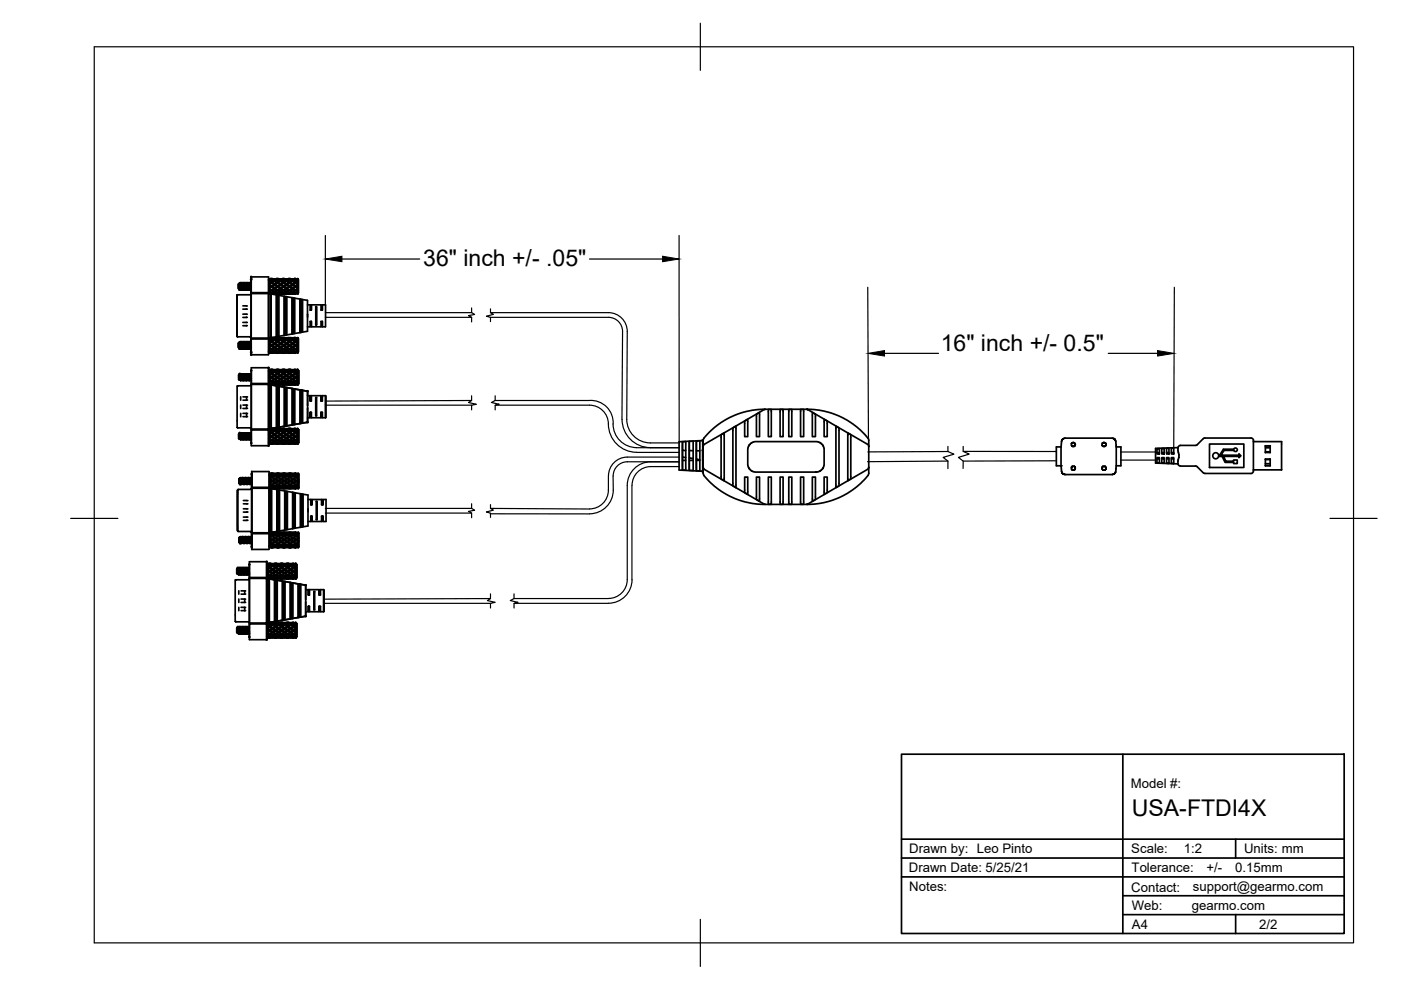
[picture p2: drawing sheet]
<svg xmlns="http://www.w3.org/2000/svg" width="297mm" height="210mm" viewBox="0 0 297 210" stroke-linecap="round" stroke-linejoin="round" font-family="sans-serif">
<defs><g id="words">
<g font-size="4.9">
<text x="89.7" y="56.4">36&quot; inch +/- .05&quot;</text>
<text x="199.5" y="74.5">16&quot; inch +/- 0.5&quot;</text>
<text x="240" y="172.9">USA-FTDI4X</text>
</g>
<g font-size="2.8">
<text x="239.7" y="167.1">Model #:</text>
<text x="192.7" y="184.9">Drawn Date: 5/25/21</text>
<text x="192.8" y="180.9">Drawn by: Leo Pinto</text>
<text x="239.9" y="180.9">Scale:</text>
<text x="239.9" y="184.9">Tolerance:</text>
<text x="251" y="180.9">1:2</text>
<text x="255.8" y="184.9">+/-</text>
<text x="261.9" y="184.9">0.15mm</text>
<text x="263.8" y="180.9">Units: mm</text>
<text x="192.8" y="188.9">Notes:</text>
<text x="239.8" y="189.1">Contact:</text>
<text x="252.9" y="188.9">support@gearmo.com</text>
<text x="239.9" y="192.9">Web:</text>
<text x="240" y="197">A4</text>
<text x="252.7" y="192.9">gearmo.com</text>
<text x="267" y="196.9">2/2</text>
</g>
</g></defs>
<!-- layer: Visible -->
<g fill="none" stroke="#000" stroke-width=".36">
<path d="M53.2 59.3h.1M53.2 59.2l.1 .8M53.2 59.2v.8M53.3 58.7h3.6v3.4M53.3 59.5v2.6h3.6M53.3 59.5v15M53.3 59.3v-.2v.4M53.3 58.7v.5M53.3 58.7v.8M57.1 59.1h.3M57.1 59.1l-.2 .2M57.1 59.2l.4 .1"/>
<path d="M57.1 59.2l.3 .1-.3 .2M57.1 59.1h.1M57.1 59.7l.3 .2-.3 .2M57.1 59.2h.1M57.1 59.2v.3M57.1 59.5v.1M57.1 59.6h.1M57.1 59.6v.1M57.1 59.7v.4M57.2 59.2l.3 .1M57.4 59.3v.1M57.4 59.9v.1"/>
<path d="M57.4 59.9l-.3 .2M57.4 59.4l-.3 .1M57.6 59.4l.5 .2-.5 .2M57.6 59.1h-.5M57.6 59.1l-.5 .1M57.6 59.3v.1M57.6 59.9h.1M57.6 59.1h.1M57.6 59.8l-.5-.2 .5 .3M57.6 59.1l.5 .1-.5 .1M57.6 59.4l-.5 .2M57.7 59.9l.5 .3"/>
<path d="M57.7 59.3v.1M57.7 59.1h1M57.7 59.4l.5 .2M57.7 59.1h.5M57.7 59.9l.1-.1a.53 .53 0 0 1 .9 .1l-.5 .3M57.9 59.2l-.3 .1M58 59.6h.3M58 59.6l-.4 .3M58.1 59.2h.1M58.1 59.6h-.1M58.1 59.2h-.1M58.2 59.2l.5 .1"/>
<path d="M58.2 59.2h.1M58.2 59.5v.1M58.2 59.2l-.5 .1 .5 .2M58.3 59.6h.1M58.3 59.2h.1M58.3 59.2l.5 .1M58.3 59.6l.5 .2M58.3 59.6l.5 .3M58.4 59.2l.4 .1M58.7 59.3v.1M58.7 59.9v.1M58.7 59.9l-.5 .3"/>
<path d="M58.7 59.4l-.5 .2M58.7 59.3l-.5 .2M58.8 59.4l.5 .2-.5 .2M58.8 59.1h-.6M58.8 59.1l-.5 .1M58.8 59.3v.1M58.8 59.9h.1M58.8 59.1h.1M58.8 59.1l.5 .1-.5 .1M58.8 59.4l-.5 .2M58.9 59.9l.6 .3M58.9 59.3v.1"/>
<path d="M58.9 59.1h1.1M58.9 59.4l.6 .2M58.9 59.1h.6M58.9 59.9l.2-.1a.53 .53 0 0 1 .9 .1l-.5 .3M59.2 59.2l-.4 .1M59.3 59.6h.3M59.3 59.6l-.5 .3M59.3 59.2h.1M59.3 59.6h.1M59.5 59.2l.5 .1M59.5 59.2h.1M59.5 59.5v.1"/>
<path d="M59.5 59.2l-.6 .1 .6 .2M59.6 59.6h.1M59.6 59.2h.1M59.6 59.2l.5 .1M59.6 59.6l.5 .2M59.6 59.2h-.1M59.6 59.6l.5 .3M59.7 59.2l.4 .1M60 59.3v.1M60 59.9v.1M60 59.1h-.5M60 59.9l-.5 .3"/>
<path d="M60 59.4l-.5 .2M60 59.3l-.5 .2M60.1 59.4l.5 .2M60.1 59.1h-.1M60.1 59.1l-.5 .1M60.1 59.3v.1M60.1 59.9h.1M60.1 59.1h.1M60.1 59.1l.5 .1-.5 .1M60.1 59.4l-.5 .2M60.2 59.9l.5 .3M60.2 59.3v.1"/>
<path d="M60.2 59.1h1M60.2 59.4l.5 .2M60.2 59.1h.5M60.2 59.9l.2-.1a.53 .53 0 0 1 .8 .1M60.5 59.2l-.4 .1M60.6 59.6h.3M60.6 59.6l-.5 .3M60.6 59.2h.1M60.6 59.6l-.5 .2M60.7 59.2l.5 .1M60.7 59.2h.1M60.7 59.5v.1"/>
<path d="M60.7 59.2l-.5 .1 .5 .2M60.8 59.6h.1M60.8 59.2h.1M60.8 59.2l.6 .1M60.8 59.6l.6 .2M60.9 59.2h-.1M60.9 59.6l.5 .3M61 59.2l.4 .1M61.2 59.3v.1M61.3 59.4l-.6 .2M61.3 59.3l-.6 .2M61.4 59.4l.5 .2"/>
<path d="M61.4 59.1h-.7M61.4 59.1l-.6 .1M61.4 59.3v.1M61.4 59.9h.1M61.4 59.1h.1M61.4 59.1l.5 .1-.5 .1M61.4 59.4l-.6 .2M61.5 59.9l.5 .3M61.5 59.3v.1M61.5 59.1h1M61.5 59.4l.5 .2M61.5 59.1h.5"/>
<path d="M61.5 59.9l.2-.1a.53 .53 0 0 1 .8 .1M61.8 59.2l-.4 .1M61.8 59.6h.3M61.9 59.6l-.5 .3M61.9 59.2h.1M61.9 59.6h-.1M61.9 59.2h-.1M61.9 59.6l-.5 .2M62 59.2l.5 .1M62 59.2h.1M62 59.5v.1M62 59.1h.6l-.5 .1"/>
<path d="M62 59.2l-.5 .1 .5 .2M62.1 59.2h.1M62.1 59.6h.1M62.1 59.2l.5 .1M62.1 59.6l.5 .2M62.1 59.6l.5 .3M62.2 59.2l.4 .1M62.5 59.9l-.5 .3M62.5 59.3v.1M62.5 59.3l-.5 .2M62.5 59.4l-.5 .2M62.6 59.2h.5"/>
<path d="M62.6 59.1h.1M62.6 59.4l.5 .2M62.6 59.3v.1M62.6 59.9h.1M62.6 59.4l-.5 .2M62.7 59.9l.4 .4M62.7 59.3v.1M62.7 59.4l.4 .1M62.8 59.9l.3 .2M63 59.2l-.4 .1M63.1 59.2l.2 .1v1.4v1.4l-.2 .2M63.1 59.5h.1"/>
<path d="M63.1 59.6h.1M63.1 59.7l-.4 .2M63.1 59.1v.1M63.1 59.6l-.5 .2M63.1 59.2h.1M63.1 59.2v.3M63.1 59.2l-.4 .1 .4 .2M63.1 59.5v.1M63.1 59.2l-.5 .1M63.1 59.6v.1M63.1 59.7l-.5 .2M63.1 59.7v.4"/>
<path d="M50.2 62.7v1.2M50.2 62.7v8.5v-1.3M50.2 62.7h.1M50.5 73.7l.1 .1M50.5 61.2h.1M50.6 72.7v1zM50.6 60.2v1zM50.6 79.5v.9M50.6 73.7v.1M50.6 73.7h.1M50.6 61.2h.1M50.6 79.7v.4"/>
<path d="M50.7 79.5l-.1 .2M50.7 79.5h-.1M50.7 79.5h.1M50.7 72.6l-.1 1.2M50.7 72.6l.1 .1M50.7 60.1l-.1 1.1M50.7 60.1l.1 .1M50.7 72.6l-.2 .1M50.7 60.1l-.2 .1M50.8 72.7l-.2 1M50.8 60.2l-.2 1M50.8 73.9h.1"/>
<path d="M50.8 72.7h.1M50.8 61.4h.1M50.8 60.2h.1M50.8 79.5v1.1M50.8 79.3l-.2 .8 .1-.6M50.8 79.3l-.1 .2M50.8 72.7l-.1 1M50.8 60.2l-.1 1M50.8 79.3h.1M50.8 79.3v.2M50.9 79.3l-.1 .2M50.9 79.3l.1 .2"/>
<path d="M50.9 72.5l-.1 1.4-.1-.2M50.9 73.7l-.1 .2M50.9 72.5l-.1 .2M50.9 60l-.1 1.4-.1-.2M50.9 61.2l-.1 .2M50.9 60l-.1 .2M50.9 72.5h.1M50.9 73.7h.1M50.9 60h.1M50.9 61.2h.1M51 79.5l-.2 1.1M51 72.5l-.2 1.4"/>
<path d="M51 72.5l.1 .2M51 73.7l.1 .2M51 60l-.2 1.4M51 60l.1 .2M51 61.2l.1 .2M51 79.5h.1M51 79.5l-.1 1M51.1 72.7l-.2 1M51.1 60.2l-.2 1M51.1 73.9h.1M51.1 72.7h.1M51.1 61.4h.1"/>
<path d="M51.1 60.2h.1M51.1 79.3l-.1 1.4M51.1 79.3l-.1 .2M51.1 72.7l-.1 1M51.1 60.2l-.1 1M51.1 79.3h.1M51.2 79.3l-.2 1.4M51.2 79.3l.1 .2M51.3 72.5l-.2 1.4M51.3 73.7l-.1 .2M51.3 72.5l-.2 .2M51.3 60l-.2 1.4"/>
<path d="M51.3 61.2l-.1 .2M51.3 60l-.2 .2M51.3 72.5h.1M51.3 73.7h.1M51.3 60h.1M51.3 61.2h.1M51.3 79.5l-.3 1.2M51.3 72.5l.1 .2M51.3 73.7l.1 .2M51.3 60l.1 .2M51.3 61.2l.1 .2M51.3 79.5h.1"/>
<path d="M51.3 79.5l-.1 1M51.4 72.7l-.1 1M51.4 60.2l-.1 1M51.4 73.9h.1M51.4 72.7h.1M51.4 61.4h.1M51.4 60.2h.1M51.5 79.3l-.2 1.4M51.5 79.3l-.2 .2M51.5 72.7l-.2 1M51.5 60.2l-.2 1M51.5 79.3h.1"/>
<path d="M51.5 65.5h.7M51.5 68.4h.7M51.5 66.6h.7M51.5 64.8h.7M51.5 79.3l-.1 1.4M51.5 79.3l.1 .2M51.6 72.5l-.2 1.4M51.6 73.7l-.1 .2M51.6 72.5l-.1 .2M51.6 60l-.2 1.4M51.6 61.2l-.1 .2M51.6 60l-.1 .2"/>
<path d="M51.6 72.5h.1M51.6 73.7h.1M51.6 60h.1M51.6 61.2h.1M51.6 79.5l-.2 1.2M51.6 72.5l-.1 1.4M51.6 72.5l.2 .2M51.6 73.7l.1 .2M51.6 60l-.1 1.4M51.6 60l.2 .2M51.6 61.2l.1 .2M51.6 79.5h.1"/>
<path d="M51.6 79.5l-.1 1M51.7 72.7l-.1 1M51.7 60.2l-.1 1M51.7 73.9h.1M51.7 72.7h.1M51.7 61.4h.1M51.7 60.2h.1M51.8 79.3l-.2 1.4M51.8 79.3l-.2 .2M51.8 72.7l-.2 1M51.8 60.2l-.2 1M51.8 79.3h.1"/>
<path d="M51.8 79.3l-.1 1.4M51.8 79.3l.1 .2M51.9 72.5l-.2 1.4M51.9 73.7l-.1 .2M51.9 72.5l-.1 .2M51.9 60l-.2 1.4M51.9 61.2l-.1 .2M51.9 60l-.1 .2M51.9 72.5h.1M51.9 73.7h.1M51.9 60h.1M51.9 61.2h.1"/>
<path d="M51.9 79.5l-.2 1.2M51.9 72.5l-.1 1.4M51.9 72.5l.2 .2M51.9 73.7l.1 .2M51.9 60l-.1 1.4M51.9 60l.2 .2M51.9 61.2l.1 .2M51.9 79.5h.1M52 79.5l-.2 1M52.1 72.7l-.2 1M52.1 60.2l-.2 1M52.1 73.9h.1"/>
<path d="M52.1 72.7h.1M52.1 61.4h.1M52.1 60.2h.1M52.1 79.3l-.2 1.4M52.1 79.3l-.1 .2M52.1 79.3h.1M52.2 79.3l-.2 1.4M52.2 79.3l.1 .2M52.2 72.5l-.2 1.4M52.2 73.7l-.1 .2M52.2 72.5l-.1 .2M52.2 60l-.2 1.4"/>
<path d="M52.2 61.2l-.1 .2M52.2 60l-.1 .2M52.2 72.5h.1M52.2 73.7h.1M52.2 60h.1M52.2 61.2h.1M52.2 69l-.7 .1M52.2 67.3h-.7M52.3 79.5l-.3 1.2M52.3 72.5l-.2 1.4M52.3 72.5l.1 .2M52.3 73.7l.1 .2"/>
<path d="M52.3 60l-.2 1.4M52.3 60l.1 .2M52.3 61.2l.1 .2M52.3 79.5h.1M52.3 79.5l-.2 1M52.4 72.7l-.2 1M52.4 60.2l-.2 1M52.4 73.9h.1M52.4 72.7h.1M52.4 61.4h.1M52.4 60.2h.1M52.4 79.3l-.1 1.4"/>
<path d="M52.4 79.3l-.1 .2M52.4 72.7l-.1 1M52.4 60.2l-.1 1M52.4 79.3h.1M52.5 79.3l-.2 1.4M52.5 79.3l.1 .2M52.5 72.5l-.1 1.4M52.5 73.7l-.1 .2M52.5 72.5l-.1 .2M52.5 60l-.1 1.4M52.5 61.2l-.1 .2M52.5 60l-.1 .2"/>
<path d="M52.5 72.5h.1M52.5 73.7h.1M52.5 60h.1M52.5 61.2h.1M52.6 79.5l-.3 1.2M52.6 72.5l-.2 1.4M52.6 72.5l.1 .2M52.6 73.7l.1 .2M52.6 60l-.2 1.4M52.6 60l.1 .2M52.6 61.2l.1 .2M52.6 79.5h.1"/>
<path d="M52.6 79.5l-.1 1M52.7 72.7l-.2 1M52.7 60.2l-.2 1M52.7 73.9h.1M52.7 72.7h.1M52.7 61.4h.1M52.7 60.2h.1M52.7 79.3l-.1 1.4M52.7 79.3l-.1 .2M52.7 72.7l-.1 1M52.7 60.2l-.1 1M52.7 79.3h.1"/>
<path d="M52.8 79.3l-.2 1.4M52.8 79.3l.1 .2M52.9 72.5l-.2 1.4M52.9 72.5l-.2 .2M52.9 60l-.2 1.4M52.9 60l-.2 .2M52.9 72.5h.1M52.9 73.7h.1M52.9 60h.1M52.9 61.2h.1M52.9 73.7l-.2 .2M52.9 61.2l-.2 .2"/>
<path d="M52.9 79.5l-.3 1.2M52.9 72.5l.1 .2M52.9 73.7l.1 .2M52.9 60l.1 .2M52.9 61.2l.1 .2M52.9 79.5h.1M52.9 79.5l-.1 1M53 72.7l-.1 1M53 60.2l-.1 1M53 73.9h.1M53 72.7h.1M53 61.4h.1"/>
<path d="M53 60.2h.1M53 79.3l-.1 1.4M53 79.3l-.1 .2M53 79.3h.1M53.1 79.3l-.2 1.4M53.1 79.3l.1 .2M53.2 72.5l-.2 1.4M53.2 72.5l-.2 .2M53.2 60l-.2 1.4M53.2 60l-.2 .2M53.2 72.5h.1M53.2 73.7h.1"/>
<path d="M53.2 60h.1M53.2 61.2h.1M53.2 73.7l-.1 .2M53.2 61.2l-.1 .2M53.2 79.5l-.3 1.2M53.2 72.5v1.4v-.2M53.2 79.5h.1M53.2 79.5l-.1 1M53.2 73.3v.4M53.2 60.8v.4M53.2 61.1v.1M53.2 60v14.6"/>
<path d="M53.2 62.3l-.1 .2h-2.7l-.2 .2v8.5l.2 .2h2.7l.1 .2M53.2 74.6h.1M53.2 60v1.4v-.2M53.3 73.9l-.1 .7M53.3 62.1v.1h3.6v-.1M53.3 74.6v.6M53.3 74.4v.4v-.2M53.3 74.4v.8M53.3 79.4l-.1 .1M53.3 78.5v14.7M56.9 71.9h-3.6v2.6M56.9 74.6l.2 .2"/>
<path d="M56.9 62.1l.1 .2M56.9 78h-3.6v3.3h3.6M56.9 78v3.3M56.9 78l.1 .5M57 62.2v9.5h-3.7v.2M57 71.7l-.1 .1M57.1 74.8h.3M57.1 71.7l.3 .1-.3 .2M57.1 72.8l.1-.1a.48 .48 0 0 1 .9 .1l-.5 .3M57.1 60.3l.1-.1a.48 .48 0 0 1 .9 .1l-.5 .3-.5-.3M57.1 72.1l.5 .2M57.1 72.1l.5 .3"/>
<path d="M57.1 73.8l.3 .2-.3 .2M57.1 61.3l.3 .2-.3 .2M57.1 72.2l.3 .2-.3 .2M57.1 74.8h.1M57.1 74.7l.5 .1M57.1 62.3h.5M57.1 74.8h.5M57.1 71.6h.1M57.1 74.7v.1M57.1 71.6v.1M57.1 62.3h.1M57.1 74.7h.1"/>
<path d="M57.1 71.7h.1M57.1 62.2v.1M57.1 71.7v.3M57.1 62.2h.1M57.1 61.9l.3 .2-.3 .1M57.1 61.9l.3 .1M57.1 72.8l.5 .3M57.1 61.1l.5-.3 .5 .3-.2 .1a.47 .47 0 0 1-.8-.1M57.1 73l.3 .2-.3 .2M57.1 60.5l.3 .2M57.1 62v.2M57.1 72v.1"/>
<path d="M57.1 61.9v.1M57.1 74.3v.4M57.1 72.1v.1M57.1 61.8v.1M57.1 74.2v.1M57.1 72.2v.4M57.1 61.7v.1M57.1 73.8v.4M57.1 72.6v.2M57.1 61.3v.4M57.1 60.1v.2M57.1 73.6v.2"/>
<path d="M57.1 72.8h.1M57.1 61.2v.1M57.1 60.3h.1M57.1 73.6h.1M57.1 72.8v.8M57.1 61.1v.1M57.1 60.3v.2M57.1 60.9v.2M57.1 60.5v.4M57.1 78.4l-.2 .1v2.9M57.1 78.4v.1M57.1 78.7v.1"/>
<path d="M57.1 78.9h.1M57.1 79.4h.1M57.1 79.4v.8M57.1 78.9v.5M57.1 79.7l.4 .3-.4 .2M57.1 78.8v.1M57.1 78.8h.1M57.1 78.5v.2M57.1 79.5l.2-.1a.48 .48 0 0 1 .8 .2M57.1 78.4h.1M57.1 78.4h.4h-.4M57.1 79l.4 .2"/>
<path d="M57.1 78.8l.5-.2 .5 .3M57.1 78.5l.4 .1M57.2 71.8l.3 .1M57.3 62.3h.1M57.4 62.3h-.1v9.3h.2v-9.3M57.4 61.5h.1M57.4 62v.1M57.4 71.6l-.4 .1M57.4 71.8v.1M57.4 72.4h.1M57.4 74h.1M57.4 74.5v.1"/>
<path d="M57.4 62.3h.2M57.4 72.4l-.3 .3M57.4 74.5l-.3-.1 .3 .2-.3 .1M57.4 71.9l-.3 .1M57.4 60.7l-.3 .3M57.5 78.6l-.4 .2M57.5 79.2h.1M57.5 79.2l-.4 .2M57.5 78.6l-.4 .1M57.5 74.6l-.4 .1M57.5 74.6l-.3 .1M57.5 62.1l-.4 .1"/>
<path d="M57.5 62.1l-.3 .1M57.6 71.9l.5 .2-.5 .2M57.6 71.6h-.3M57.6 71.6h-.5M57.6 61.5v.1M57.6 62.1h.1M57.6 71.8v.1M57.6 72.4h.1M57.6 74v.1M57.6 74.6h.1M57.6 71.6h.1M57.6 74.8h.1"/>
<path d="M57.6 62.3h.1M57.6 74.1l-.5 .2M57.6 74l-.5 .3M57.6 61.6l-.5 .2M57.6 61.5l-.5 .3M57.6 71.6l.5 .1-.6 .1-.4-.1M57.6 74.1l.5 .2-.5 .2-.5-.2M57.6 74l.4 .3M57.6 61.6l.5 .2M57.6 61.5l.4 .3M57.6 71.9l-.5 .2M57.6 74.6l.5 .1-.5 .1"/>
<path d="M57.6 74.6l.3 .1M57.6 62.1l.5 .2h-.5M57.6 62.1l.3 .1M57.6 73.3l-.5 .3M57.6 73.3l.5 .3-.2 .1a.47 .47 0 0 1-.8-.1M57.6 78.6h.1M57.6 79.1v.1M57.6 78.4h-.5M57.6 78.4h.1M57.6 78.4h.5M57.7 72.4l.5 .4M57.7 71.8l.5 .3"/>
<path d="M57.7 71.6h1M57.7 61.5h.1M57.7 62.3h.1M57.7 71.6h.1M57.7 74h.1M57.7 71.8l.5 .2M57.7 74.6l.5-.2 .5 .2M57.7 71.6h1.1M57.7 72.4l.1-.1a.53 .53 0 0 1 .9 .1l-.5 .3M57.7 61.5l.5 .3M57.7 72.4l.5 .3M57.7 71.8l.5-.1 .5 .2"/>
<path d="M57.7 60.7l.1 .1a.48 .48 0 0 0 .5 .2 .48 .48 0 0 0 .4-.3M57.7 78.6l.5 .2M57.7 78.4h1zM57.7 79.2h.1M57.7 79.2l.2 .1a.49 .49 0 0 0 .8-.1M57.7 78.6l.5-.1 .5 .1M57.9 71.8l-.3 .1M58 78.5h-.8M58 74.7h.1M58 73.6h.3M58 72.8h.3M58 72.1h.3"/>
<path d="M58 74.3h.3M58 74.3h.1M58 61.1h.3M58 60.3h.3M58 61.8h.3M58 62.2h.1M58 61.8h.1M58 72.1l-.4 .3M58.1 72.1h-.1M58.1 61.8l-.5 .2-.5-.2M58.1 78.5h.1M58.1 79.6h.3"/>
<path d="M58.1 78.9h.2M58.1 78.4v.1M58.1 79.6l-.5 .3-.5-.3M58.1 78.8l-.2 .1a.48 .48 0 0 1-.8 0l.5 .2M58.1 78.4l-.5 .2-.5-.1M58.1 71.7h-.1M58.1 62.2h.1M58.2 74.3l-.5 .3M58.2 61.8l-.5 .3M58.2 61.9l-.5 .2 .5 .1M58.2 73.7l.5 .3-.2 .1a.53 .53 0 0 1-.8-.1M58.2 61.2l.5 .3"/>
<path d="M58.2 60.2v.1M58.2 61.2h.1M58.2 61.8v.1M58.2 62.2v.1M58.2 72v.1M58.2 72.7v.1M58.2 73.7h.1M58.2 74.3v.1M58.2 74.7v.1M58.2 74.8h-.5h1M58.2 62.3h-.5M58.2 73.7l-.5 .3"/>
<path d="M58.2 61.2l-.5 .3M58.2 74.8h.6M58.2 62.3h.5M58.2 74.3l.5 .2M58.2 61.8l.5 .2M58.2 61.9l.5 .2M58.2 72.9l.5 .3-.2 .1a.49 .49 0 0 1-.8-.1l.5-.3M58.2 78.4v.1M58.2 78.8v.1M58.2 79.5h.1M58.2 79.6l-.5 .4 .2 .1a.49 .49 0 0 0 .8-.1l-.5-.4M58.3 74.7h.1"/>
<path d="M58.3 62.2h.1M58.3 72.8h.1M58.3 72.1h.1M58.3 71.7h.1M58.3 60.3h.1M58.3 60.3l.2-.1a.49 .49 0 0 1 .8 .1l-.5 .3M58.3 72.1l.5 .2M58.3 74.7l.5 .1M58.3 62.3h.5M58.3 60.3l.5 .3M58.3 73.6h.1M58.3 74.7v.1"/>
<path d="M58.3 74.3h.1M58.3 61.1h.1M58.3 72.1l.5 .3M58.3 73.6l.5-.3-.5 .3M58.3 72.8l.5 .3-.5-.3 .2-.1a.49 .49 0 0 1 .8 .1l-.5 .3M58.3 78.4l.1 .1M58.3 78.8l.6 .3M58.4 78.5h-.1M58.4 71.8l.4 .1M58.6 62.5v8.9M58.6 71.4l-1.1 .2M58.6 62.5v8.9l.3-.1v-8.7"/>
<path d="M58.7 74.5l-.5 .2-.5-.1M58.7 61.5h.1M58.7 62v.1M58.7 62.3h-1M58.7 72.4h.1M58.7 74h.1M58.7 62.1l-.5 .1M58.7 62.3h.1M58.7 72.4l-.5 .4M58.7 61.5l-.5 .3M58.7 71.9l-.5 .2M58.7 71.8l-.5 .2"/>
<path d="M58.7 60.7l-.2-.1a.49 .49 0 0 0-.4-.2 .49 .49 0 0 0-.4 .3M58.7 78.6l-.5 .2M58.7 79.2h.1M58.7 79.2l-.1-.1a.53 .53 0 0 0-.9 .1M58.8 78.6l-.6 .2M58.8 74.6l-.5 .1M58.8 74.6l-.4 .1M58.8 62.1l-.5 .1M58.8 62.1l-.4 .1M58.8 71.9l.5 .2-.5 .2M58.8 71.6l-.5 .1M58.8 61.5v.1"/>
<path d="M58.8 62.1h.1M58.8 71.8v.1M58.8 72.4h.1M58.8 74v.1M58.8 74.6h.1M58.8 71.6h.1M58.8 74.8h.1M58.8 62.3h.1M58.8 74.1l-.5 .2M58.8 74l-.5 .3M58.8 61.6l-.5 .2M58.8 61.5l-.5 .3"/>
<path d="M58.8 71.6l.5 .1-.5 .1-.5-.1M58.8 74.1l.5 .2-.5 .2-.5-.2M58.8 74l.5 .3M58.8 61.6l.5 .2M58.8 61.5l.5 .3M58.8 71.9l-.5 .2M58.8 74.6l.5 .1-.5 .1M58.8 74.6l.4 .1M58.8 62.1l.5 .1M58.8 62.1l.4 .1M58.8 60.8l-.5 .3M58.8 73.3l.5 .3-.1 .1a.5 .5 0 0 1-.9-.1"/>
<path d="M58.8 60.8l.5 .3-.1 .1a.5 .5 0 0 1-.9-.1M58.8 78.6h.1M58.8 79.1v.1M58.9 78.4h-.6M58.9 78.4h.1M58.9 78.4h.5M58.9 72.4l.6 .4M58.9 71.8l.6 .3M58.9 61.5h.1M58.9 62.3h.1M58.9 71.6h.1M58.9 74h.1"/>
<path d="M58.9 71.6h1.1M58.9 71.8l.6 .2M58.9 74.6l.6-.2 .5 .2M58.9 72.4l.2-.1a.53 .53 0 0 1 .9 .1l-.5 .3M58.9 61.5l.6 .3M58.9 72.4l.6 .3M58.9 71.8l.6-.1 .5 .2M58.9 60.7l.2 .1a.48 .48 0 0 0 .5 .2 .48 .48 0 0 0 .4-.3M59 78.6l.5 .2M59 78.4h1h-.5M59 79.2h.1M59 79.2l.5 .3"/>
<path d="M59 78.4h.5M59 78.6l.5-.1 .5 .1M59.1 62.6v8.7h-.2M59.2 71.8l-.4 .1M59.3 78.5h-.8M59.3 74.7h.1M59.3 73.6h.3M59.3 72.8h.3M59.3 72.1h.3M59.3 74.3h.3M59.3 74.3h.1M59.3 61.1h.3"/>
<path d="M59.3 60.3h.3M59.3 61.8h.3M59.3 62.2h.1M59.3 61.8h.1M59.3 72.1l-.5 .3M59.3 72.1h.1M59.3 61.8l-.5 .2-.5-.2M59.3 62.3h-.5M59.4 78.5h.1M59.4 79.6h.2M59.4 78.9h.2M59.4 78.4v.1"/>
<path d="M59.4 79.6l-.5 .3-.6-.3M59.4 78.9l-.5-.3-.6 .3M59.4 78.8l-.2 .1a.53 .53 0 0 1-.8 0M59.4 79.6l-.2-.2a.5 .5 0 0 0-.9 .2M59.4 78.4l-.5 .2-.6-.2M59.4 71.7h-.1M59.4 62.2h-.1M59.5 74.3l-.6 .3M59.5 61.8l-.6 .3M59.5 61.9l-.6 .2 .6 .1M59.5 73.7l.5 .3-.2 .1a.53 .53 0 0 1-.9-.1M59.5 61.2l.5 .3"/>
<path d="M59.5 60.2v.1M59.5 61.2h.1M59.5 61.8v.1M59.5 62.2v.1M59.5 72v.1M59.5 72.7v.1M59.5 73.7h.1M59.5 74.3v.1M59.5 74.7v.1M59.5 74.8h-.6h1.2M59.5 62.3h-.6M59.5 73.7l-.6 .3"/>
<path d="M59.5 61.2l-.6 .3M59.5 74.8h.5M59.5 62.3h.5M59.5 74.3l.5 .2M59.5 61.8l.5 .2M59.5 61.9l.5 .2M59.5 72.9l.5 .3-.2 .1a.49 .49 0 0 1-.9-.1l.6-.3M59.5 78.4v.1M59.5 78.8v.1M59.5 79.5h.1M59.5 79.6l-.5 .4 .1 .1a.49 .49 0 0 0 .9-.1l-.5-.4M59.5 78.8l.5-.2z"/>
<path d="M59.5 74.7h.1M59.5 62.2h.1M59.6 72.8h.1M59.6 72.1h.1M59.6 71.7h.1M59.6 60.3h.1M59.6 72.8l.1-.1a.49 .49 0 0 1 .9 .1l-.5 .3M59.6 61.1l.5-.3 .5 .3-.2 .1a.5 .5 0 0 1-.8-.1zM59.6 60.3l.1-.1a.49 .49 0 0 1 .9 .1l-.5 .3M59.6 72.1l.5 .2M59.6 74.7l.5 .1M59.6 62.3h.5"/>
<path d="M59.6 60.3l.5 .3M59.6 73.6h.1M59.6 74.7v.1M59.6 74.3h.1M59.6 61.1h.1M59.6 62.2h.1M59.6 71.7h-.1M59.6 72.1l.5 .3M59.6 72.8l.5 .3zM59.6 78.4v.1M59.6 78.8l.5 .3M59.6 78.4l.5 .2-.3-.1"/>
<path d="M59.6 78.5h.1M59.6 78.9l.5 .2M59.7 71.8l.4 .1M60 74.5l-.5 .2-.6-.1M60 61.5h.1M60 62v.1M60 71.6h.1M60 72.4h.1M60 74h.1M60 62.1l-.5 .1M60 72.4l-.5 .4M60 61.5l-.5 .3"/>
<path d="M60 71.9l-.5 .2M60 71.8l-.5 .2M60 60.7l-.2-.1a.49 .49 0 0 0-.5-.2 .49 .49 0 0 0-.4 .3M60 79.2h.1M60 79.2l-.5 .3M60 79.2l-.2-.1a.53 .53 0 0 0-.8 .1M60.1 74.6l-.5 .1M60.1 74.6l-.4 .1M60.1 62.1l-.5 .1M60.1 62.1l-.4 .1M60.1 71.9l.5 .2M60.1 71.6h-.1"/>
<path d="M60.1 62.3h-1.2M60.1 71.6l-.5 .1M60.1 61.5v.1M60.1 62.1h.1M60.1 71.8v.1M60.1 72.4h.1M60.1 74v.1M60.1 74.6h.1M60.1 71.6h.1M60.1 74.8h.1M60.1 62.3h.1M60.1 74.1l-.5 .2"/>
<path d="M60.1 74l-.5 .3M60.1 61.6l-.5 .2M60.1 61.5l-.5 .3M60.1 71.6l.5 .1-.5 .1-.5-.1M60.1 74.1l.5 .2M60.1 74l.5 .3M60.1 61.6l.5 .2M60.1 61.5l.5 .3M60.1 71.9l-.5 .2M60.1 74.6l.5 .1-.5 .1M60.1 74.6l.4 .1M60.1 62.1l.5 .1"/>
<path d="M60.1 62.1l.4 .1M60.1 73.3l-.5 .3M60.1 73.3l.5 .3-.2 .1a.5 .5 0 0 1-.8-.1M60.1 79.1v.1M60.1 79.2l-.5 .4M60.1 78.4h-.5M60.1 78.6l.5 .3M60.1 78.4h.1M60.1 79.2l.6 .4M60.1 78.4h.6M60.1 78.4h.2M60.1 78.6l-.5 .3"/>
<path d="M60.2 72.4l.5 .4M60.2 71.8l.5 .3M60.2 61.5h.1M60.2 62.3h.1M60.2 71.6h.1M60.2 74h.1M60.2 71.6h1M60.2 62.3h1M60.2 71.8l.5 .2M60.2 74.6l.5-.2 .6 .2M60.2 72.4l.2-.1a.53 .53 0 0 1 .8 .1M60.2 61.5l.5 .3"/>
<path d="M60.2 72.4l.5 .3M60.2 71.8l.5-.1 .5 .2M60.2 60.7l.2 .1a.48 .48 0 0 0 .5 .2 .48 .48 0 0 0 .4-.3M60.2 78.6l.6 .2M60.2 78.4h1.1h-.5M60.2 62.8l.1 8.3M60.2 79.2h.1M60.2 71.1l-1.1 .2M60.3 79.2l.5 .3M60.3 78.6l.5 .2M60.3 78.4h.5M60.3 78.6l.5-.1 .5 .1"/>
<path d="M60.3 62.8v8.3l.3-.1v-8.1M60.5 71.8l-.4 .1M60.5 78.5l-.4 .1M60.6 74.7h.1M60.6 73.6h.3M60.6 72.8h.3M60.6 72.1h.3M60.6 74.3h.3M60.6 74.3h.1M60.6 61.1h.3M60.6 60.3h.3M60.6 61.8h.3"/>
<path d="M60.6 62.2h.1M60.6 61.8h.1M60.6 72.1l-.5 .3M60.6 74.3l-.5 .2-.5-.2M60.6 61.8l-.5 .2-.5-.2M60.6 72.1l-.5 .2M60.6 62.3h-.5M60.6 78.5h.1M60.6 79.6h.3M60.6 78.9h.3M60.6 78.4v.1M60.6 79.6l-.5 .3-.5-.3"/>
<path d="M60.7 78.8l-.6 .3M60.7 78.4l-.6 .2M60.7 71.7h-.1M60.7 62.2h-.1M60.7 74.3l-.5 .3M60.7 61.8l-.5 .3M60.7 61.9l-.5 .2 .5 .1M60.7 72.7l.5-.3-.5 .4M60.7 73.7l.5 .3M60.7 60.2l.5-.3-.5 .3M60.7 61.2l.5 .3M60.7 60.2v.1"/>
<path d="M60.7 61.2h.1M60.7 61.8v.1M60.7 62.2v.1M60.7 72v.1M60.7 72.7v.1M60.7 73.7h.1M60.7 74.3v.1M60.7 74.7v.1M60.7 74.8h-.5h1M60.7 62.3h-.5M60.7 73.7l-.5 .3M60.7 61.2l-.5 .3"/>
<path d="M60.7 74.8h.5M60.7 62.3h.5M60.7 74.3l.6 .2M60.7 61.8l.6 .2M60.7 61.9l.6 .2M60.7 72.9l.6 .3-.2 .1a.49 .49 0 0 1-.9-.1l.5-.3M60.7 78.4v.1M60.7 78.8v.1M60.7 79.5h.1M60.8 79.6l-.6 .4 .2 .1a.49 .49 0 0 0 .9-.1l-.5-.4M60.8 78.8l.5-.2zM60.8 74.7h.1"/>
<path d="M60.8 62.2h.1M60.8 62.9v8.1h-.2M60.8 72.8h.1M60.8 72.1h.1M60.8 71.7h.1M60.8 60.3h.1M60.8 72.8l.2-.1a.49 .49 0 0 1 .9 .1l-.5 .3M60.8 60.3l.2-.1a.49 .49 0 0 1 .9 .1l-.5 .3M60.8 72.1l.6 .2M60.8 74.7l.6 .1M60.8 62.3h.6M60.8 73.6l.6-.3z"/>
<path d="M60.8 60.3l.6 .3M60.9 73.6h-.1M60.9 74.7l-.1 .1M60.9 74.3h-.1M60.9 61.1h-.1M60.9 62.2h-.1M60.9 71.7h-.1M60.9 72.1l.5 .3M60.9 72.8l.5 .3zM60.9 60.3l.5 .3M60.9 78.8l.5 .3M60.9 78.4l.5 .2-.4-.1"/>
<path d="M60.9 78.5h.1M60.9 78.9l.5 .2M61 71.8l.4 .1M61.2 74.5l-.5 .2-.5-.1M61.2 61.5h.1M61.2 62v.1M61.2 71.6h.1M61.2 74h.1M61.2 62.1l-.5 .1M61.2 74.8h.2M61.2 74l-.1 .1a.53 .53 0 0 1-.9-.1M61.2 61.5l-.5 .3"/>
<path d="M61.3 71.9l-.6 .2M61.3 71.8l-.6 .2M61.3 60.7l-.2-.1a.49 .49 0 0 0-.5-.2 .49 .49 0 0 0-.4 .3M61.3 79.2h.1M61.3 79.2l-.5 .3M61.3 79.2l-.2-.1a.53 .53 0 0 0-.9 .1M61.4 74.6l-.6 .1M61.4 74.6l-.4 .1M61.4 62.1l-.6 .1M61.4 62.1l-.4 .1M61.4 71.9l.5 .2M61.4 71.6h-.2"/>
<path d="M61.4 62.3h-.2M61.4 71.6l-.6 .1M61.4 61.5v.1M61.4 62.1h.1M61.4 71.8v.1M61.4 72.4h.1M61.4 74v.1M61.4 74.6h.1M61.4 71.6h.1M61.4 74.8h.1M61.4 62.3h.1M61.4 74.1l-.6 .2"/>
<path d="M61.4 74l-.5 .3M61.4 61.6l-.5 .2M61.4 61.5l-.5 .3M61.4 71.6l.5 .1-.5 .1-.6-.1M61.4 74.1l.5 .2M61.4 74l.5 .3M61.4 61.6l.4 .2M61.4 61.5l.5 .3M61.4 71.9l-.6 .2M61.4 74.6l.5 .1-.5 .1M61.4 74.6l.4 .1M61.4 62.1l.5 .1"/>
<path d="M61.4 62.1l.4 .1M61.4 60.8l-.6 .3M61.4 60.8l-.5 .3M61.4 73.3l.5 .3-.2 .1a.5 .5 0 0 1-.9-.1M61.4 60.8l.5 .3-.2 .1a.5 .5 0 0 1-.9-.1M61.4 79.1v.1M61.4 78.4h-.5M61.4 78.6l.5 .3M61.4 78.4h.1M61.4 78.4h.5M61.4 78.4h.6M61.4 78.6l-.5 .3"/>
<path d="M61.5 72.4l.5 .4M61.5 71.8l.5 .3M61.5 61.5h.1M61.5 62.3h.1M61.5 71.6h.1M61.5 74h.1M61.5 71.6h1M61.5 62.3h1M61.5 74.6l.5-.2 .5 .2M61.5 71.8l.5 .2M61.5 72.4l.2-.1a.53 .53 0 0 1 .8 .1M61.5 61.5l.5 .3"/>
<path d="M61.5 72.4l.5 .3M61.5 71.8l.5-.1 .5 .2M61.5 60.7l.2 .1a.48 .48 0 0 0 .4 .2 .48 .48 0 0 0 .4-.3M61.5 78.4h1.5M61.5 78.6h.1M61.5 79.2h.1M61.5 78.6l.5 .2M61.8 71.8l-.4 .1M61.8 78.5l-.4 .1M61.8 74.7h.1M61.8 73.6h.3M61.8 72.8h.3"/>
<path d="M61.8 72.1h.3M61.8 74.3h.3M61.8 74.3h.1M61.8 61.1h.3M61.8 60.3h.3M61.8 61.8h.3M61.8 62.2h.1M61.9 72.1l-.5 .3M61.9 72.1h-.1M61.9 74.3l-.5 .2-.6-.2M61.9 61.8l-.5 .2-.6-.2M61.9 72.1l-.5 .2"/>
<path d="M61.9 62.3h-.5M61.9 78.5h.1M61.9 63.1l.1 7.7M61.9 78.9h.2M61.9 78.4v.1M61.9 70.8l-1.1 .2M61.9 79.6l-.5 .3-.5-.3M61.9 78.8l-.5 .3M61.9 79.6l-.1-.2a.5 .5 0 0 0-.9 .2M61.9 78.4l-.5 .2M61.9 71.7h-.1M61.9 62.2h.1"/>
<path d="M62 63.1v7.7h.3v-7.6M62 74.3l-.5 .3M62 61.9l-.5 .2 .5 .1M62 61.8l-.5 .3M62 73.7l.5 .3M62 61.2l.5 .3M62 60.2v.1M62 61.2h.1M62 61.8v.1M62 62.2v.1M62 72v.1M62 72.7v.1"/>
<path d="M62 73.7h.1M62 74.3v.1M62 74.7v.1M62 74.8h-.5h1M62 62.3h-.5M62 73.7l-.5 .3M62 61.2l-.5 .3M62 74.8h.5M62 62.3h.5M62 74.3l.5 .2M62 61.9l.5 .2M62 61.8l.5 .2"/>
<path d="M62 72.9l.5 .3-.2 .1a.49 .49 0 0 1-.4 .2 .49 .49 0 0 1-.4-.3l.5-.3M62 78.4l.6 .2M62 78.8v.1M62 79.5h.1M62 79.6l-.5 .4 .5 .3 .6-.3-.6-.4M62 78.5l-.5 .1 .5 .2M62.1 74.7h.1M62.1 62.2h.1M62.1 71.7h.1M62.1 72.8h.1M62.1 72.1h.1M62.1 60.3h.1"/>
<path d="M62.1 71.7l.5 .1 .5-.1M62.1 73.6l.2 .1a.47 .47 0 0 0 .8-.1M62.1 61.1l.2 .1a.47 .47 0 0 0 .8-.1M62.1 72.1l.5 .2M62.1 74.7l.5 .1M62.1 62.3h.5M62.1 74.3l.5 .2 .5-.2M62.1 61.8l.5 .2 .5-.2M62.1 73.6l.5-.3zM62.1 60.3l.5 .3M62.1 74.7v.1M62.1 72.1l.5 .3"/>
<path d="M62.1 73.6h.1M62.1 74.3h.1M62.1 61.1h.1M62.1 79.6l.2 .1a.46 .46 0 0 0 .5 .2 .46 .46 0 0 0 .3-.3M62.2 78.8l.5 .3M62.2 78.4l.5 .2-.4-.1M62.2 78.5h.1M62.2 78.9l.5 .2M62.2 71.8l.4 .1M62.5 63.2v7.5l-.2 .1M62.5 74.5l-.5 .2-.5-.1M62.5 72.4l-.5 .4"/>
<path d="M62.5 61.5h.1M62.5 62v.1M62.5 71.6h.1M62.5 74h.1M62.5 62.1l-.5 .1M62.5 71.6l-.4 .1M62.5 74.8h.1M62.5 72.4l-.5 .3M62.5 74l-.2 .1a.53 .53 0 0 1-.8-.1M62.5 61.5l-.5 .3M62.5 71.8l-.5 .2M62.5 71.9l-.5 .2"/>
<path d="M62.5 60.7l-.5-.3-.5 .3M62.5 78.6l-.5 .2M62.5 79.2h.1M62.6 79.2l-.6 .3M62.6 79.2l-.2-.1a.53 .53 0 0 0-.9 .1l.5 .3M62.6 78.4h-.6M62.6 78.6l-.6 .2M62.6 62.3h-.1M62.6 71.7h.5M62.6 71.6h.1M62.6 74.8h.1M62.6 62.3h.1"/>
<path d="M62.6 78.4h.1M62.6 78.4h-.4M62.6 74.6l-.5 .1M62.6 74.6l-.4 .1M62.6 62.1l-.5 .1M62.6 62.1l-.4 .1M62.6 71.9l.5 .2M62.6 61.5v.1M62.6 62.1h.1M62.6 71.8v.1M62.6 72.4h.1M62.6 74v.1"/>
<path d="M62.6 74.6h.1M62.6 74.1l-.5 .2M62.6 74l-.5 .3M62.6 61.6l-.5 .2M62.6 61.5l-.5 .3M62.6 74.1l.5 .2M62.6 74l.5 .3M62.6 61.6l.5 .2M62.6 61.5l.5 .3M62.6 71.9l-.5 .2M62.6 74.6l.5 .1M62.6 74.6l.4 .1"/>
<path d="M62.6 62.1l.5 .1M62.6 62.1l.4 .1M62.6 60.8l-.5 .3M62.6 73.3l.5 .3M62.6 60.8l.5 .3M62.7 79.1v.1M62.7 72.4l.4 .4M62.7 71.8l.4 .2M62.7 61.5h.1M62.7 74h.1M62.7 74l.4 .2M62.7 61.5l.4 .2"/>
<path d="M62.8 72.4l.3 .2M62.8 74.6l.3 .1M62.8 60.7l.3 .2M62.8 78.6h.1M62.8 79.2h.1M62.8 78.6l.3 .2M63 71.8l-.4 .1M63.1 78.4h.1M63.1 78.5l-.4 .1M63.1 71.7l.2 .1v2.8M63.1 74.8h.1M63.1 62.2h.1"/>
<path d="M63.1 60.1v.1M63.1 61.3h.1M63.1 61.8h.1M63.1 61.9h.1M63.1 72h.1M63.1 72.1v.1M63.1 72.6v.1M63.1 73.8h.1M63.1 74.3h.1M63.1 74.4v.1M63.1 74.7h.1M63.1 74.4l-.4 .2"/>
<path d="M63.1 61.9l-.3 .2 .3 .1M63.1 72.2l-.4 .2M63.1 73.8l-.3 .2M63.1 61.3l-.3 .2M63.1 71.6h.1M63.1 72.1l-.5 .2M63.1 71.6v.1M63.1 74.7v.1M63.1 62.3h.1M63.1 71.7h.1M63.1 62.2v.1M63.1 74.7l-.5 .1"/>
<path d="M63.1 62.2l-.5 .1M63.1 72.8l-.1-.1a.48 .48 0 0 0-.9 .1l.5 .3M63.1 60.3l-.1-.1a.48 .48 0 0 0-.9 .1M63.1 71.7v.3M63.1 71.7l-.3 .1M63.1 72v.1M63.1 62v.2M63.1 74.4h.1M63.1 61.9l-.4 .2M63.1 74.3v.4M63.1 61.9v.1M63.1 73l-.3 .2 .3 .2"/>
<path d="M63.1 60.5l-.3 .2M63.1 61.8v.1M63.1 72.2l-.5 .2M63.1 72.2v.4M63.1 74.2v.1M63.1 61.7v.1M63.1 72.8l-.5 .3M63.1 60.3l-.5 .3M63.1 72.6v.2M63.1 73.8v.4M63.1 60.1v.2M63.1 61.3v.4"/>
<path d="M63.1 61.1v.2M63.1 72.8h.1M63.1 73.6v.2M63.1 60.3h.1M63.1 61.2v.1M63.1 72.8v.2M63.1 73.6h.1M63.1 60.3v.2M63.1 61.1v.1M63.1 73v.4M63.1 73.4v.2M63.1 60.5v.4"/>
<path d="M63.1 60.9v.2M63.1 78.4l.2 .2v2.8M63.1 79.7v.5M63.1 79.6v.1M63.1 79.5v.1M63.1 79.4v.1M63.1 79v.4M63.1 78.9v.1M63.1 78.8v.1M63.1 78.7v.1M63.1 79.7l-.3 .3 .3 .2M63.1 78.5v.2"/>
<path d="M63.1 78.8l-.4-.2-.5 .3M63.1 78.4v.1M63.1 79l-.3 .2 .4 .2M63.2 78.9l-.5 .2M63.2 79.5l-.2-.1a.48 .48 0 0 0-.8 .2h-.3M63.2 78.5l-.4 .1 .3 .1M63.2 78.4l-.5 .2M63.3 74.6l-.2 .2M63.3 78.6v2.8M63.6 63.4v7.1M63.6 70.5l-1.1 .2M63.6 63.4v7.1h.4v-7"/>
<path d="M64.2 63.5v6.9l-.2 .1M65.2 66.6v-2.9l-8.3-1.5v13h-3.6M65.2 66.6v3.6l-1 .2M65.2 69.3h.5M65.2 64.6h.5M65.2 66.6v.7M65.7 65.8h.3M65.7 68.2h.3M65.8 64.6v1.2M65.8 68.2v1.1M66 64.6h2.1v1.2h.2M66 68.2v1.1z"/>
<path d="M66 64.6v1.2zM66.9 65h.2v3.9h-.2zM67.1 65v3.9M68.3 68.2h-.2v1.1h-2.1M68.3 64.6h.7v2.4v2.3h-.7M68.3 68.2v1.1zM68.3 64.6v1.2zM50.6 80.4l.2 .2M50.6 93l.2 .1M50.6 92v1M50.7 92l-.1 .6M50.7 92h-.1"/>
<path d="M50.7 92h.1M50.8 91.8l-.2 .8zM50.8 91.8h.1M50.8 91.8v.2M50.8 93v.1M50.8 80.5h.1M50.8 93h.1M50.9 80.5l.1 .2M50.9 91.8l-.1 1.3M50.9 91.8l.1 .2M50.9 93l.1 .2M51 92l-.2 1"/>
<path d="M51 80.7h.1M51 93.2h.1M51 92h.1M51 84.1v.8M51 85.9v.7M51 87.6v.8M51.1 91.8l-.1 1.4M51.1 91.8l-.2 1.2M51.1 91.8h.1M51.2 93l-.2 .2M51.2 80.5h.1M51.2 93h.1"/>
<path d="M51.2 80.5l.1 .2M51.2 91.8l-.2 1.4M51.2 91.8l.1 .2M51.2 93l.1 .2M51.3 92l-.1 1M51.3 80.7h.1M51.3 93.2h.1M51.3 92h.1M51.5 91.8l-.2 1.4M51.5 91.8l-.3 1.2M51.5 91.8h.1M51.5 93l-.1 .2"/>
<path d="M51.5 80.5h.1M51.5 93h.1M51.5 80.5l.1 .2M51.5 93l.1 .2M51.5 91.8l-.1 1.4M51.5 91.8l.1 .2M51.5 84.9h.8M51.5 84.2h.8v.6M51.5 85.9h.8M51.5 87.6l.8 .1v.6h-.8M51.6 92l-.1 1M51.6 80.7h.1"/>
<path d="M51.6 93.2h.1M51.6 92h.1M51.8 91.8l-.2 1.4M51.8 91.8l-.3 1.2M51.8 91.8h.1M51.8 93l-.1 .2M51.8 80.5h.1M51.8 93h.1M51.8 80.5l.1 .2M51.8 93l.1 .2M51.8 91.8l-.1 1.4M51.8 91.8l.1 .2"/>
<path d="M51.9 92l-.1 1M51.9 80.7h.1M51.9 93.2h.1M51.9 92h.1M52.1 91.8l-.2 1.4M52.1 91.8l-.3 1.2M52.1 91.8h.1M52.1 93l-.1 .2M52.1 80.5h.1M52.1 93h.1M52.1 80.5l.2 .2M52.1 93l.2 .2"/>
<path d="M52.2 91.8l-.2 1.4M52.2 91.8l.1 .2M52.3 92l-.2 1M52.3 80.7h.1M52.3 93.2h.1M52.3 92h.1M52.3 85.9v.7h-.8M52.4 91.8l-.1 1.4M52.4 91.8l-.3 1.2M52.4 91.8h.1M52.4 93l-.1 .2M52.4 80.5h.1"/>
<path d="M52.4 93h.1M52.5 80.5l.1 .2M52.5 93l.1 .2M52.5 91.8l-.2 1.4M52.5 91.8l.1 .2M52.6 92l-.2 1M52.6 80.7h.1M52.6 93.2h.1M52.6 92h.1M52.7 91.8l-.1 1.4M52.7 91.8l-.2 1.2M52.7 91.8h.1"/>
<path d="M52.7 93l-.1 .2M52.7 80.5h.1M52.7 93h.1M52.8 80.5l.1 .2M52.8 93l.1 .2M52.8 91.8l-.2 1.4M52.8 91.8l.1 .2M52.9 92l-.2 1M52.9 80.7h.1M52.9 93.2h.1M52.9 92h.1M53 91.8l-.1 1.4"/>
<path d="M53 91.8l-.2 1.2M53 91.8h.1M53.1 93l-.2 .2M53.1 80.5h.1M53.1 93h.1M53.1 80.5l.1 .2M53.1 93l.1 .2M53.1 91.8l-.2 1.4M53.1 91.8l.1 .2M53.2 92l-.1 1M53.2 80.7h.1M53.2 93.2h.1"/>
<path d="M53.2 92h.1M53.3 93.2v.8M53.3 80.2l-.1 .5M53.3 80.6v.1M53.3 92.7l-.1 .5M53.3 93.1v.1M53.3 91.9l-.2 1.1M53.3 81.6l-.3 .2h-2.6l-.1 .2v8.6l2.8 .1 .2 .2M53.3 93.7v-2.5h3.6v2.5M53.3 91.2v-.2h3.6v.2M53.3 81.3v.2h3.6v-.2M53.3 80.7h.1"/>
<path d="M53.3 94.5h3.6M53.3 93.7v.8M53.4 100h3.6v3.3M53.4 100v.5M53.4 100v.7v-.3M56.9 93.7v.8l.1-.6M56.9 81.5h.2M56.9 81.4l.2 .1M56.9 81.4v9.7M56.9 91.1v2.8l.2 .2M57 81.5l-.1 9.5 .1-9.5 .3 .1M57.1 90.9l-.2 .1"/>
<path d="M57.1 90.9l-.2 .2M57.1 91.4v.1M57.1 81.5h.1M57.1 91h.1M57.1 91.2v.1M57.1 91.9h.1M57.1 94v.1M57.1 80.2v.2M57.1 92.7v.2M57.1 80.4h.1M57.1 92.9h.1M57.1 92.1v.6"/>
<path d="M57.1 80.4v.2M57.1 92.9v.2M57.1 80.6v.4M57.1 93.1v.5M57.1 91.9v.2M57.1 81v.1M57.1 91.5v.4M57.1 93.5v.1M57.1 81.1h.1M57.1 93.6h.1M57.1 92.3l.4 .2-.4 .2M57.1 81.1v.4"/>
<path d="M57.1 93.6v.1M57.1 91.3v.1M57.1 81.1v.1M57.1 93.7v.3M57.1 93.7h.1M57.1 91.3h.1M57.1 94h.1M57.1 91v.2M57.1 81.5l.5 .1M57.1 94l.5 .1M57.1 92l.2-.1a.48 .48 0 0 1 .8 .2l-.2 .1a.46 .46 0 0 1-.4 .2 .46 .46 0 0 1-.4-.3M57.1 90.9v.1"/>
<path d="M57.1 90.9h.1M57.1 81h.2a.5 .5 0 0 1 .8 0M57.1 91.4l.5 .2M57.1 91.4l.5 .3M57.1 80.6l.4 .2M57.1 80.5l.4 .3M57.1 93.1l.4 .2M57.1 93l.4 .3M57.1 94.1h.1M57.1 94.1h.4h-.4M57.1 91.5l.4 .2M57.1 81.5l.5-.1 .5 .1"/>
<path d="M57.1 91l.4 .1M57.1 81.2l.4 .1M57.1 81.1l.4 .2M57.1 93.7l.4 .2M57.3 81.6h.2zM57.3 90.9h.2zM57.3 81.6h.2v9.3h-.2zM57.3 90.9l-.3 .1M57.3 81.6h.2M57.5 91.1l-.4 .2 .5-.2 .5 .3M57.5 91.7l-.4 .2M57.5 81.3v.1"/>
<path d="M57.5 80.8l-.4 .2M57.5 93.3l-.4 .2M57.5 81.3l-.4 .1M57.5 93.9l-.4 .1M57.5 91.1l-.4 .1M57.5 81.6l1.7 .3M57.6 80.8h.1M57.6 81.3v.1M57.6 91.1h.1M57.6 91.6v.1M57.6 93.3v.1M57.6 93.8v.1"/>
<path d="M57.6 80l-.5 .3M57.6 92.5l-.5 .4M57.6 80.1l.5 .3-.2 .1a.47 .47 0 0 1-.8-.1M57.6 80.1l.5 .3M57.6 92.6l.5 .3M57.6 93.3l-.5 .3 .5 .2M57.6 93.3l-.5 .3M57.6 90.9h-.5M57.6 93.3l.5 .3M57.6 81.3l-.4 .1M57.6 93.9l-.5 .1M57.6 93.8l-.4 .1"/>
<path d="M57.6 81.6h.1M57.6 90.9h.1M57.6 94.1h.1M57.6 90.9h.5M57.6 81.3l.4 .1M57.6 93.9l.5 .1M57.6 93.8l.4 .1M57.7 80.8a.56 .56 0 0 1 .5-.4 .56 .56 0 0 1 .5 .4M57.7 93.9a.65 .65 0 0 1 1 0M57.7 91.7l.5 .3M57.7 91.1a.65 .65 0 0 0 1 0M57.7 90.9h1z"/>
<path d="M57.7 81.3v.1M57.7 80.8l.2 .1a.53 .53 0 0 0 .8-.1M57.7 93.3l.2 .1a.53 .53 0 0 0 .8-.1M57.7 81.3l.5-.2 .6 .2M57.7 93.9l.5-.2 .6 .2M57.7 81.6h1zM57.7 94.1h1zM57.7 81.6h-.1M57.7 94.1h-.1M57.7 91.1l.5-.1 .5 .1M58 91h-.8M58.1 92.1h.3"/>
<path d="M58.1 91.4l-.5 .3M58.1 91h.1M58.1 91.4h.3M58.1 81.1l-.5 .2M58.1 93.6l-.5 .2M58.1 81.5l-.5 .1M58.1 94l-.5 .1M58.1 81.1l-.2-.1a.51 .51 0 0 0-.8 .1l.5 .2M58.1 91.4l-.5 .2M58.1 92.9l-.2 .1a.47 .47 0 0 1-.8-.1M58.1 90.9l-.5 .2-.5-.1M58.2 81.5h-.1"/>
<path d="M58.2 94h-.1M58.2 80.4v.1M58.2 81.1h.1M58.2 81.5h.1M58.2 90.9v.1M58.2 91.3v.1M58.2 92h.1M58.2 93h.1M58.2 93.6v.1M58.2 94v.1M58.2 92.1l-.5 .4 .2 .1a.49 .49 0 0 0 .8-.1l-.5-.3M58.2 92.9l.5 .4"/>
<path d="M58.2 93l.5 .3M58.2 92.9l-.5 .4M58.2 93l-.5 .3M58.3 81.5h.1M58.3 94h.1M58.3 91.4h.1M58.3 91h.1M58.3 92.1l.2-.1a.5 .5 0 0 1 .9 .1l-.2 .1a.48 .48 0 0 1-.5 .2 .48 .48 0 0 1-.4-.3zM58.3 81.5l.6 .1M58.3 94l.6 .1M58.3 91.4l.6 .2M58.3 81.1l.6 .2"/>
<path d="M58.3 93.6l.6 .2M58.3 81.5l.6-.1 .5 .1M58.4 81.1h-.3M58.4 81.1h-.1M58.4 93.6h-.3M58.4 93.6h-.1M58.4 91h-.1M58.4 91.4l.5 .3M58.6 90.7l-1.1 .2M58.7 81.8v8.9M58.7 91.7l-.5 .3M58.7 81.3v.1"/>
<path d="M58.7 80.8l-.1-.1a.49 .49 0 0 0-.9 .1M58.7 91.7l-.1-.1a.53 .53 0 0 0-.9 .1M58.7 81.3l-.5 .2-.5-.2M58.7 93.9l-.5 .1-.5-.1M58.8 91.1l-.6 .2-.5-.2M58.8 80.8h.1M58.8 81.3v.1M58.8 91.1h.1M58.8 91.6v.1M58.8 93.3v.1M58.8 93.8v.1M58.9 80l-.6 .4"/>
<path d="M58.9 92.5l-.6 .4M58.9 80.1l.5 .3-.2 .1a.5 .5 0 0 1-.9-.1h-.2M58.9 80.1l.5 .3M58.9 92.6l.5 .3M58.9 93.3l-.6 .3M58.9 93.3l-.5 .3M58.9 90.9h-.6M58.9 93.3l.5 .3M58.9 81.3l-.4 .1M58.9 93.9l-.6 .1M58.9 93.8l-.4 .1M58.9 81.6h.1"/>
<path d="M58.9 90.9h.1M58.9 94.1h.1M58.9 90.9h.5M58.9 81.3l.4 .1M58.9 93.9l.5 .1M58.9 93.8l.4 .1M59 90.9h1zM59 81.3v.1M59 80.8l.2 .1a.53 .53 0 0 0 .8-.1M59 93.3l.2 .1a.53 .53 0 0 0 .8-.1M59 93.3l.5-.4zM59 91.7l.5 .3z"/>
<path d="M59 81.3l.5-.2-.5 .2M59 93.8l.5-.2zM59 91.1l.5 .3zM59 81.6h-.1M59 94.1h-.1M59 91.1l.5-.1 .5 .1M59 81.9l-.3-.1v8.9l.3-.1v-8.7h.2M59.2 81.9v8.7h-.2M59.2 81.9l1.7 .3M59.3 91h-.8M59.3 80.4l.8 .3M59.3 92.1h.3"/>
<path d="M59.4 81h-.2a.51 .51 0 0 0-.8 0M59.4 91.4l-.5 .3M59.4 91h.1M59.4 92.9h.2l.5 .3M59.4 91.4h.2M59.4 81.1l-.5 .2M59.4 91.4l-.5-.3-.6 .3M59.4 93.6l-.5 .2M59.4 81.5l-.5 .1M59.4 94l-.5 .1M59.4 81.1l-.2-.1a.54 .54 0 0 0-.9 .1M59.4 91.4l-.5 .2"/>
<path d="M59.4 92.9l-.2 .1a.5 .5 0 0 1-.9-.1h-.2M59.4 90.9l-.5 .2-.6-.1M59.4 81.5h.1M59.4 94h.1M59.5 81.5h.1M59.5 90.9v.1M59.5 92h.1M59.5 93h.1M59.5 94v.1M59.5 92.1l-.5 .4 .1 .1a.49 .49 0 0 0 .9-.1l-.5-.3M59.5 81.5l-.5 .1M59.5 94l-.5 .1"/>
<path d="M59.5 80.4l.5 .4zM59.5 92.9l.5 .4M59.5 93l.5 .3M59.5 81.5l.5 .1h-1M59.5 94l.5 .1h-1M59.5 80.4l-.5 .4M59.5 80.5l-.5 .3M59.5 81.1l.5 .2M59.5 93.6l.5 .3M59.5 93.7l.5 .2M59.6 81.5h.1M59.6 94h.1"/>
<path d="M59.6 91.4h.1M59.6 91h.1M59.6 81.5l.5 .1M59.6 94l.5 .1M59.6 91.4l.5 .2M59.6 81.1l.9 .3M59.6 93.6l.5 .2M59.6 91l.5 .1-.3-.1M59.6 81.1h-.2M59.6 81.1h.1M59.6 93.6h-.2M59.6 93.6h.1"/>
<path d="M59.6 91.4l.5 .3M60 91.7l-.5 .3M60 91.1l-.5 .3M60 81.3v.1M60 91.7l-.2-.1a.53 .53 0 0 0-.8 .1M60 81.3l-.5 .2-.5-.2M60 93.9l-.5 .1-.5-.1M60 91.1l-.5 .2M60.1 81.4l-.5 .1M60.1 93.9l-.5 .1M60.1 80.8h.1M60.1 91.6v.1"/>
<path d="M60.1 93.3v.1M60.1 80l-.5 .4M60.1 92.5l-.5 .4M60.1 80.1l.6 .3-.6 .3M60.1 80.1l.5 .3M60.1 92.6l.5 .3M60.1 91.8l-.5 .3M60.1 80.8l-.5 .3M60.1 93.3l-.5 .3M60.1 90.9h-.5M60.1 80.8l.6 .3M60.1 93.3l.6 .3"/>
<path d="M60.1 93.3l.5 .3M60.1 91.1l.5 .3M60.1 81.6h.1M60.1 90.9h.1M60.1 94.1h.1M60.1 91.8l.5 .3-.5 .3-.5-.3M60.1 90.9h.6M60.1 90.9h.2M60.1 91.1l-.5 .3M60.1 81.4l.6 .1M60.2 91.7l.6 .3M60.2 90.9h1.1z"/>
<path d="M60.2 81.3v.1M60.2 80.8l.2 .1a.53 .53 0 0 0 .9-.1M60.2 93.3l.2 .1a.53 .53 0 0 0 .9-.1M60.3 91.7l.5 .3M60.3 81.3l.5-.2-.5 .2M60.3 93.8l.5-.2zM60.3 91.1l.5 .3zM60.3 81.6h-.2M60.3 94.1h-.2M60.3 91.1l.5-.1 .5 .1M60.3 90.4l-1.1 .2M60.3 82.1v8.3"/>
<path d="M60.5 93.9h-.4l.6 .1M60.5 91l-.4 .1M60.6 92.1h.3M60.6 81h-.1a.51 .51 0 0 0-.9 0M60.6 91.4l-.5 .3M60.6 91h.1M60.6 82.2l-.3-.1v8.3l.3-.1v-8.1h.2M60.6 91.4h.3M60.6 81.1l-.8 .3M60.6 93.6l-.8 .3M60.7 81.5l-.6 .1M60.7 94l-.6 .1"/>
<path d="M60.7 91.4l-.6 .2M60.7 92.9l-.6 .3M60.7 90.9l-.6 .2M60.7 81.5h-.1M60.7 94h-.1M60.7 80.4v.1M60.7 81.5h.1M60.7 90.9v.1M60.7 92h.1M60.7 93h.1M60.7 94v.1M60.8 92.1l-.6 .4 .2 .1a.49 .49 0 0 0 .9-.1l-.5-.3"/>
<path d="M60.8 81.5l-.5 .1M60.8 94l-.5 .1M60.8 80.4l.5 .4M60.8 80.5l.5 .3M60.8 92.9l.5 .4M60.8 93l.5 .3M60.8 81.5l.5 .1h-1.1M60.8 94l.5 .1h-1.1M60.8 80.4l-.6 .4M60.8 80.5l-.5 .3M60.8 92.9l-.6 .4M60.8 93l-.5 .3"/>
<path d="M60.8 81.1l.5 .2M60.8 93.6l.5 .3M60.8 93.7l.5 .2M60.8 82.2v8.1h-.2M60.8 82.2l1.7 .3M60.8 81.5h.1M60.8 94h.1M60.9 91.4h.1M60.9 92.1l.2-.1a.5 .5 0 0 1 .8 .1l-.2 .1a.48 .48 0 0 1-.4 .2 .48 .48 0 0 1-.4-.3zM60.9 91l.5 .1-.4-.1M60.9 81.1h-.3M60.9 81.1h.1"/>
<path d="M60.9 93.6h-.3M60.9 93.6h.1M60.9 91h.1M60.9 91.4l.5 .3M61.3 91.7l-.5 .3M61.3 91.1l-.5 .3M61.3 81.3v.1M61.3 91.7l-.2-.1a.53 .53 0 0 0-.9 .1M61.3 81.3l-.5 .2-.5-.2M61.3 93.9l-.5 .1-.5-.1M61.3 91.1l-.5 .2M61.4 81.4l-.5 .1 .5 .1"/>
<path d="M61.4 93.9l-.5 .1 .5 .1M61.4 80.8h.1M61.4 91.6v.1M61.4 93.3v.1M61.4 80l-.5 .4M61.4 92.5l-.5 .4M61.4 80.1l.5 .3-.1 .1a.5 .5 0 0 1-.9-.1h-.3M61.4 80.1l.5 .3M61.4 92.6l.5 .3M61.4 80.8l-.5 .3 .9 .3M61.4 93.3l-.5 .3 .5 .2M61.4 93.3l-.5 .3"/>
<path d="M61.4 90.9h-.5M61.4 80.8l.5 .3M61.4 93.3l.5 .3M61.4 91.1l.5 .3M61.4 81.6h.1M61.4 90.9h.1M61.4 94.1h.1M61.4 90.9h.5M61.4 90.9h1.2h-1.1M61.4 91.1l-.5 .3 .5 .2M61.4 81.4l.5 .1M61.5 80.7v.1"/>
<path d="M61.5 81.3v.1M61.5 91.1v.1M61.5 91.7h.1M61.5 93.3h.1M61.5 93.8v.1M61.5 91.7l.5 .3M61.5 91.2l.5 .2M61.8 93.9h-.4l.5 .1M61.8 91l-.4 .1M61.9 80.4l.4 .1a.47 .47 0 0 0 .9-.1M61.9 81h-.2a.51 .51 0 0 0-.8 0M61.9 91.4l-.5 .3"/>
<path d="M61.9 91h.1M61.9 92.9l.4 .1a.47 .47 0 0 0 .9-.1M61.9 91.4h.3M61.9 81.1l-.9 .3M61.9 93.6l-.9 .3M61.9 81.5l-.5 .1M61.9 94l-.5 .1M61.9 91.4l-.5 .2M61.9 92.9l-.1 .1a.5 .5 0 0 1-.9-.1h-.3M61.9 90.9l-.5 .2M61.9 90.1l-1.1 .2M62 81.5h-.1"/>
<path d="M62 94h-.1M62 82.4v7.7M62 91l.6 .1M62 80.4v.1M62 81.1h.1M62 91.3v.1M62 92h.1M62 93h.1M62 93.6v.1M62 94v.1M62 92.1l-.5 .4 .5 .3 .6-.3-.6-.3M62 81.1l-.5 .2 .5 .2"/>
<path d="M62 81.1l-.5 .2M62 93.7l-.5 .2 .5 .1M62 93.6l-.5 .2M62 81.5l-.6 .1M62 94l-.6 .1M62 80.5l.6 .3M62 80.4l.5 .4M62 93l.6 .3M62 92.9l.5 .4M62 81.5l.6 .1h-1.1M62 94l.6 .1M62 80.5l-.5 .3 .2 .1a.53 .53 0 0 0 .9-.1"/>
<path d="M62 80.4l-.5 .3M62 93l-.5 .3 .2 .1a.53 .53 0 0 0 .9-.1M62 92.9l-.5 .4M62 81.1l.6 .2M62 93.7l.6 .2M62 93.6l.5 .3M62 91l-.5 .1 .5 .2M62.1 81.5h.1M62.1 94h.1M62.1 91.4h.1M62.1 92.1l.2 .1a.46 .46 0 0 0 .5 .2 .46 .46 0 0 0 .3-.3M62.2 91l.5 .1-.4-.1"/>
<path d="M62.2 81.1h-.1M62.2 81.1h-.3M62.2 93.6h-.1M62.2 93.6h-.3M62.2 91h.1M62.2 91.4l.5 .3M62.3 82.4h-.3v7.7l.3-.1v-7.6l.2 .1M62.5 82.5v7.5h-.2M62.5 82.5l2.7 .4v1h.6M62.5 82.5l1.1 .2M62.5 91.7l-.5 .3M62.5 91.1l-.5 .3"/>
<path d="M62.5 81.3v.1M62.6 91.7l-.6 .3M62.6 91.7l-.2-.1a.53 .53 0 0 0-.9 .1l.5 .3M62.6 81.3l-.6 .2M62.6 93.9l-.6 .1M62.6 91.1l-.6 .2M62.6 81.5v.1M62.6 90.9h.4M62.6 94.1h.1M62.6 81.5h.4M62.6 94v.1M62.6 90.9h-.4"/>
<path d="M62.6 81.6h.1M62.6 90.9h.1M62.7 81.4l-.5 .1 .4 .1M62.7 93.9l-.5 .1 .4 .1M62.7 80.8h.1M62.7 91.6v.1M62.7 93.3v.1M62.7 80.8l-.5 .3 .5 .2M62.7 93.3l-.5 .3 .5 .2M62.7 93.3l-.5 .3M62.7 80.8l.5 .3M62.7 93.3l.5 .3"/>
<path d="M62.7 81.3l-.4 .1M62.7 93.8l-.4 .1M62.7 81.4l.5 .1M62.7 81.3l.4 .1M62.8 80.7v.1M62.8 81.3v.1M62.8 91.1v.1M62.8 91.7h.1M62.8 93.3h.1M62.8 93.8v.1M62.8 91.7l.4 .2M62.8 91.2l.3 .1"/>
<path d="M63 94.1h-1.5M63.1 90.9h.1M63.1 93.9h-.4l.5 .1M63.1 91l-.4 .1M63.1 90.9l.2 .2v2.8M63.1 80.2v.2M63.1 92.2v.5M63.1 92.7v.2M63.1 80.4h.1M63.1 92.9h.1M63.1 92.1v.1M63.1 80.4v.2"/>
<path d="M63.1 92v.1M63.1 92.9v.2M63.1 80.6v.4M63.1 93.1v.4M63.1 91.9v.1M63.1 81v.1M63.1 91.5v.4M63.1 93.5v.1M63.1 81.1h.1M63.1 93.6h.1M63.1 91.4v.1M63.1 81.1v.1"/>
<path d="M63.1 91.3v.1M63.1 93.6v.1M63.1 81.2v.3M63.1 93.7v.3M63.1 91.2v.1M63.1 92.2l-.3 .3 .3 .2M63.1 80.4l-.1-.1a.47 .47 0 0 0-.5-.2 .47 .47 0 0 0-.4 .3M63.1 92.9l-.1-.1a.47 .47 0 0 0-.5-.2 .47 .47 0 0 0-.4 .3M63.1 81.5h.1M63.1 91v.2M63.1 94h.1M63.1 90.9v.1"/>
<path d="M63.1 81.2l-.3 .1 .4 .1M63.1 81.1l-.3 .2M63.1 93.7l-.3 .2 .4 .1M63.1 93.7l-.3 .1M63.1 81.1l-.4 .2M63.1 93.6l-.4 .2M63.1 91.3l-.4-.2-.5 .3 .5 .2M63.1 91.5l-.3 .2 .4 .2M63.2 80.5l-.4 .2M63.2 93l-.4 .3M63.2 80.6l-.4 .2 .3 .2M63.2 93.1l-.4 .2 .3 .2"/>
<path d="M63.2 81h-.2a.5 .5 0 0 0-.8 0M63.2 91.4l-.5 .2M63.2 91.4l-.5 .3M63.2 92l-.2-.1a.48 .48 0 0 0-.8 .2h-.3M63.2 81.5h-.1M63.2 94h-.1M63.2 91l-.4 .1 .3 .1M63.2 91l-.5 .1M63.3 81.4l-.2 .1M63.3 93.9l-.2 .2M63.3 91.1v2.8M63.6 89.8l-1.1 .2"/>
<path d="M63.7 82.7v7.1M64 82.7h-.3v7.1l.3-.1v-7l.2 .1M64.2 82.8v6.9h-.2M64.2 82.8l1 .1v3M65.2 86.5v3l-1 .2M65.2 85.9v2.7M65.2 83.9v2M65.8 87.4h.2M65.8 88.6h-.6v.9l-7.9 1.4M65.8 87.4v1.2v-1.2M66 83.9h2.1M66 87.4v1.2h2.1"/>
<path d="M66 83.9v1.1h-.2v-1.1v1.1M67 84.3h.1v3.9h-.1zM67 84.3v3.9M68.1 87.4h.2M68.1 87.4v1.2v-1.2M68.3 88.6h.7M68.3 83.9h.7M68.3 87.4l.1 1.2M68.4 83.9l-.1 1.1h-.2v-1.1v1.1M69 83.9v4.7zM144.7 93.7v1.8h.7M144.7 95.5v1.4l.7 .1"/>
<path d="M144.7 96.9v.7M144.7 93.7v5.9M145.4 97.6h-.7v2.1M145.4 93.6l-.7 .1M145.4 93.6v6.1h-.7M146.1 93.6l.9-.1v6.3l-.9-.1v-2.1h.8M146.1 93.6v1.9l.8 .1M146.1 95.5v1.6l.8 .1M146.1 97.1v.5M146.1 93.6v6.1M147.6 95.6v1.8l.8 .1M147.6 97.3v.3"/>
<path d="M147.6 93.5v6.3M148.4 93.5h-.8v2.1h.8M148.4 97.6h-.8v2.2h.8M148.4 93.5v6.3M149 93.4l-5 .3v3v2.9l5 .3M149 95.5v2.2M149 95.5h.1M149 97.7h.1M149 93.4v2.1M149 93.4v6.5M149 97.7v2.2M149.1 99.1l.2 .4"/>
<path d="M149.3 99.5l12.7 7.4M149.3 94.2l-.2 .4M152.9 92.2l.6-.4v10.1l-.6-.3zM155.4 90.7l.6-.4v13.1l-.6-.4zM157.9 89.3l.6-.4v3.7h-.6zM159 94.1l1-.5 13.5 .1 .7 .4 .5 .9v3.9l-.5 .7-1 .5-13.4-.1-.9-.5-.4-1v-3.3zM160.4 87.8l.6-.4v5.2h-.6zM162.3 86.8l-13 7.4M162.9 86.8h.6v5.8h-.6zM165.4 86.8h.6v5.8h-.6zM167.2 86.8h.7v5.8h-.7zM169.7 86.8h.7v5.8h-.7z"/>
<path d="M171 86.8h-9.4l-2 .2-3.5 .9-3.2 1.6-2.5 2.1-1.3 1.6v7.1l.1 .5 2.2 2.3 2.7 1.8 3 1.3 3.3 .7h12.5l1.9-.4 1.8-.5 3.1-1.4 2.7-2 1.7-1.9v-7.7l-1-1.1-1.5-1.4-1.9-1.4-1.4-.7-3.5-1.2-3.7-.4M171 86.8h.1M171 86.8h.3M171.1 86.8h.2M171.3 86.8l12.6 7.4 .3 .4M172.2 87.4l.7 .4v4.8h-.7zM174.7 88.9l.7 .4v3.3h-.7zM177.2 90.3l.7 .4v12.3l-.7 .4zM179.7 91.8l.7 .4v9.4l-.7 .3zM183.9 99.5l-12.8 7.4M184.2 99.1l-.3 .4M225 94.8h-1v4h1"/>
<path d="M225 94.8v4M225 98.8l.1 1.3 .3 .3 .4 .2M225.8 92.9l-.4 .1-.3 .3-.1 1.5M225.8 92.9h.1M225.8 92.9h10M227.4 98.9h.4M227.4 94.6h.4M233.9 98.9h.4M233.9 94.6h.4M235.8 92.9l.4 .1 .3 .4 .2 1.4M235.8 92.9h.1M236.7 94.8h1v4h-1"/>
<path d="M236.7 94.8v4M236.7 98.8l-.2 1.3-.3 .4-.4 .1M245 95.1l4.7-.2 .3 1.6-.3 1.9-4.7-.2zM245.3 95.1h.5v1.2h-.5zM245.3 97h.5v1.2h-.5zM245.3 96h.5M245.3 97.3h.5M246.3 97h.5v1.2h-.5zM246.3 95.1h.5v1.2h-.5zM246.3 96h.5M246.3 97.3h.5M247.3 95h.5v1.3h-.5z"/>
<path d="M247.3 97h.5v1.2h-.5zM247.3 96h.5M247.3 97.3h.5M248.3 97h.6v1.3h-.6zM248.3 95h.6v1.3h-.6zM248.3 96h.6M248.3 97.3h.6M249.7 98.3l.3 .4 .3 .1M250.3 94.4h3.2M250.3 94.4l-.5 .3v.3M253.5 94.4l.3-.1 1.3-1.3 .4-.1h10l.3 .5-.1 6.7-.4 .3h-9.8l-1.8-1.6h-3.4M256.4 94.1h7.3v5h-7.3z"/>
<path d="M261.6 95.5h-2.1l-.6 1h3.8v-.3l.4 .4-.4 .4v-.2h-3.3l.5 1h1.7v-.3h.7v.8h-.7v-.3h-1.9l-.6-1.2h-.7M261.6 95.5a.39 .39 0 0 0 .6 .2 .39 .39 0 0 0 0-.7 .39 .39 0 0 0-.6 .2h-2.2l-.8 1.3h-.2a.62 .62 0 0 0-1-.4 .62 .62 0 0 0 0 1.1 .62 .62 0 0 0 1-.4M265.7 93.6h6M268.3 94.5v1.4M268.3 97.3h1v1.5h-1M268.3 94.5h1v1.5h-1M268.3 97.3v1.4M268.3 94.5h1M268.3 94.9h1M268.3 95.8h1M268.3 97.4h1M268.3 98.3h1"/>
<path d="M268.3 98.7h1M271.7 93.6v.1M271.7 93.7v5.9M271.7 99.6h-5.9M50.4 104.8v7.7v-1.3M50.4 104.5v-.5v.8M50.4 104.4v.8M50.7 115h.1M50.7 102.5h.1M50.7 114v.9zM50.7 101.5v1zM50.8 115h-.1"/>
<path d="M50.8 115h.1M50.8 102.5h-.1M50.8 102.5h.1M50.8 115l.1 .2M50.8 102.5l.1 .2M50.8 113.8l-.1 1.2M50.8 113.8l.1 .2M50.8 101.4l-.1 1.1M50.8 101.4l.1 .1M50.8 113.8l-.1 .2M50.8 101.4l-.1 .1M50.9 115.2h.1"/>
<path d="M50.9 102.7h.1M50.9 114l-.1 1M50.9 101.5l-.1 1M51.1 113.8l-.2 .2M51.1 101.3l-.2 .2M51.1 113.8l-.2 1.4M51.1 115l-.2 .2M51.1 101.3l-.2 1.4M51.1 102.5l-.2 .2M51.1 113.8h.1M51.1 115h.1M51.1 101.3h.1"/>
<path d="M51.1 102.5h.1M51.1 115l.1 .2M51.1 102.5l.1 .2M51.1 113.8l.1 .2M51.1 101.3l.1 .2M51.2 115.2h.1M51.2 102.7h.1M51.3 114l-.2 1M51.3 101.5l-.2 1M51.4 113.8l-.1 .2M51.4 101.3l-.1 .2M51.4 113.8l-.2 1.4"/>
<path d="M51.4 115l-.1 .2M51.4 101.3l-.2 1.4M51.4 102.5l-.1 .2M51.4 113.8h.1M51.4 115h.1M51.4 101.3h.1M51.4 102.5h.1M51.4 115l.1 .2M51.4 102.5l.1 .2M51.4 113.8l-.1 1.4M51.4 113.8l.2 .2M51.4 101.3l-.1 1.4"/>
<path d="M51.4 101.3l.2 .2M51.6 114l-.2 1M51.6 101.5l-.2 1M51.6 106.8h.8M51.6 109.6h.7M51.6 108.6h.7M51.6 107.9h.7M51.6 106.1h.7M51.7 113.8l-.1 .2M51.7 101.3l-.1 .2M51.7 113.8l-.2 1.4M51.7 115l-.1 .2"/>
<path d="M51.7 101.3l-.2 1.4M51.7 102.5l-.1 .2M51.7 113.8h.1M51.7 115h.1M51.7 101.3h.1M51.7 102.5h.1M51.7 115l.2 .2M51.7 102.5l.2 .2M51.8 113.8l-.3 1.4M51.8 113.8l.1 .2M51.8 101.3l-.3 1.4M51.8 101.3l.1 .2"/>
<path d="M51.9 114l-.2 1M51.9 114l-.1 1M51.9 101.5l-.2 1M51.9 101.5l-.1 1M52 113.8l-.1 .2M52 101.3l-.1 .2M52 113.8l-.1 1.4M52 115l-.1 .2M52 101.3l-.1 1.4M52 102.5l-.1 .2M52 113.8h.1M52 115h.1"/>
<path d="M52 101.3h.1M52 102.5h.1M52 115l.2 .2M52 102.5l.2 .2M52.1 113.8l-.2 1.4M52.1 113.8l.1 .2M52.1 101.3l-.2 1.4M52.1 101.3l.1 .2M52.2 114l-.2 1M52.2 114l-.1 1M52.2 101.5l-.2 1M52.2 101.5l-.1 1"/>
<path d="M52.3 113.8l-.1 1.4M52.3 115l-.1 .2M52.3 113.8l-.1 .2M52.3 101.3l-.1 1.4M52.3 102.5l-.1 .2M52.3 101.3l-.1 .2M52.3 113.8h.1M52.3 115h.1M52.3 101.3h.1M52.3 102.5h.1M52.4 115l.1 .2M52.4 102.5l.1 .2"/>
<path d="M52.4 108.6h-.1M52.4 110.3h-.8M52.4 113.8l-.2 1.4M52.4 113.8l.1 .2M52.4 101.3l-.2 1.4M52.4 101.3l.1 .2M52.5 114l-.2 1M52.5 114l-.1 1M52.5 101.5l-.2 1M52.5 101.5l-.1 1M52.7 113.8l-.2 1.4M52.7 115l-.1 .2"/>
<path d="M52.7 113.8l-.2 .2M52.7 101.3l-.2 1.4M52.7 102.5l-.1 .2M52.7 101.3l-.2 .2M52.7 113.8h.1M52.7 115h.1M52.7 101.3h.1M52.7 102.5h.1M52.7 115l.1 .2M52.7 102.5l.1 .2M52.7 113.8l.1 .2M52.7 101.3l.1 .2"/>
<path d="M52.9 114l-.2 1M52.9 101.5l-.2 1M52.9 119.6v.8M53 113.8l-.2 1.4M53 115l-.1 .2M53 113.8l-.1 .2M53 101.3l-.2 1.4M53 102.5l-.1 .2M53 101.3l-.1 .2M53 113.8h.1M53 115h.1M53 101.3h.1"/>
<path d="M53 102.5h.1M53 115l.1 .2M53 102.5l.1 .2M53 113.8l.1 .2M53 101.3l.1 .2M53.2 114l-.2 1M53.2 101.5l-.2 1M53.3 113.8l-.2 1.4M53.3 115l-.1 .2M53.3 113.8l-.1 .2M53.3 101.3l-.2 1.4M53.3 102.5l-.1 .2"/>
<path d="M53.3 101.3l-.1 .2M53.3 113.8h.1M53.3 115h.1M53.3 101.3h.1M53.3 102.5h.1M53.3 115l.1 .1M53.3 101.3l.1 1.4v-.2M53.3 113.8l.1 1.4v-.2M53.4 114.6l-.1 .4M53.4 114.9l-.1 .1M53.4 102.1l-.1 .4M53.4 102.4l-.1 .1"/>
<path d="M53.4 103.5l-.2 .3h-2.7l-.1 .1v8.7l2.8 .1 .2 .2M53.4 100.4h.1M53.4 116.1h.1M53.4 115.9h.1M53.4 100.5h.1M53.4 116.5h3.6M53.4 100.5v.8M53.4 100.4v.1M53.4 115.2v.7M53.4 103.3v.2h3.6v-.2M53.4 115.7v.8zM56.5 119.1h-3.6v3.3h3.6"/>
<path d="M56.5 119.7v2.8M56.5 119.1v3.3M56.5 119.1l.1 .6M56.7 119.5h.4zM56.7 119.5v.1M56.7 119.9h.1M56.7 119.5l-.2 .2M56.7 120v.1M56.7 119.9v.1M56.7 119.8v.1M56.7 119.6v.2M56.7 119.6h.1"/>
<path d="M56.7 120l.5 .2M56.7 119.5h.1M56.7 120l.5-.2 .5 .2M56.7 119.6l.5 .1M56.7 119.6l.4 .1M56.8 119.6l.4 .1M57 103.3h-3.6v-2.6v15v-2.6h3.6M57 115.9l.2 .2M57 103.4l.1 .1M57.1 119.7l-.4 .2M57.1 103.5v9.5h-3.7v.1M57.1 112.9l-.1 .2"/>
<path d="M57.2 119.7v.1M57.2 119.5h-.5M57.2 119.5h.1M57.2 100.4h.4M57.2 116.1h.4M57.2 100.4l-.2 .2M57.2 119.5l.5 .1M57.2 116l.5-.1 .5 .1M57.2 100.5l.5 .1M57.2 113l.4 .1M57.2 100.5l.4 .1M57.2 114l.2-.1a.48 .48 0 0 1 .8 .2l-.5 .3-.5-.3"/>
<path d="M57.2 101.5l.2-.1a.48 .48 0 0 1 .8 .2l-.5 .3M57.2 113.4l.5 .3M57.2 100.9l.5 .2M57.2 100.4h.1M57.2 115.1l.4 .2M57.2 102.6l.4 .2M57.2 115l.4 .3M57.2 102.5l.4 .2M57.2 113.5l.4 .2M57.2 101l.4 .2M57.2 116.1h.1M57.2 116l.5 .1"/>
<path d="M57.2 103.5l.5 .1M57.2 112.9h.1M57.2 116v.1M57.2 103.5h.1M57.2 115.6l.5 .2M57.2 113.3l.5-.2 .5 .3M57.2 103.1l.5 .2M57.2 115.7l.4 .1M57.2 115.7l.4 .2M57.2 103.2l.4 .2M57.2 100.7l.4-.1zM57.2 112.9v.1"/>
<path d="M57.2 100.4v.1M57.2 116h.1M57.2 113v.2M57.2 100.5v.4M57.2 114.9l.5-.4 .5 .4-.2 .1a.47 .47 0 0 1-.8-.1M57.2 101.6l.5 .3M57.2 114.2l.4 .3-.4 .2M57.2 101.7l.4 .3-.4 .2M57.2 115.7v.3M57.2 113.2v.1M57.2 115.6v.1M57.2 113.3v.1"/>
<path d="M57.2 103.1v.4M57.2 115.6h.1M57.2 113.4v.1M57.2 103.1h.1M57.2 100.9v.1M57.2 115.5v.1M57.2 113.5v.4M57.2 103v.1M57.2 101v.4M57.2 115.1v.4M57.2 113.9v.1M57.2 102.6v.4"/>
<path d="M57.2 101.4v.1M57.2 114.9v.2M57.2 114v.1M57.2 102.4v.2M57.2 101.5v.1M57.2 114.9h.1M57.2 114.1v.1M57.2 102.4h.1M57.2 101.6v.2M57.2 114.7v.2M57.2 114.2v.5M57.2 101.8v.6"/>
<path d="M57.3 113l.4 .1M57.3 100.5l.4 .1M57.3 119.7l.5 .3M57.3 119.5h1h-.5M57.3 119.7l.5 .2M57.3 119.5h.5M57.4 103.6h.2M57.4 112.9h.2M57.4 103.6v9.3h.2v-9.3M57.4 112.9l-.3 .1M57.6 113.1l-.4 .2M57.6 101.2h.1"/>
<path d="M57.6 102.8h.1M57.6 103.6h.1M57.6 112.9h.1M57.6 113.7h.1M57.6 115.8l-.4 .1M57.6 103.4l-.4 .1M57.6 116.1h.1M57.6 112.9h-.2M57.6 100.4h-.4M57.6 113.1l-.4 .1M57.6 113.7l-.4 .2M57.6 101.2l-.4 .2"/>
<path d="M57.6 115.3l-.4 .2M57.6 102.8l-.4 .2M57.6 119.6l-.4 .1M57.7 100.6h.1M57.7 101.1v.1M57.7 102.8h.1M57.7 103.3v.1M57.7 113.1h.1M57.7 113.6v.1M57.7 115.3v.1M57.7 115.8v.1M57.7 115.8l-.4 .1"/>
<path d="M57.7 103.4l-.5 .1M57.7 103.3l-.4 .1M57.7 100.7l.5 .2M57.7 112.9h-.1M57.7 100.4h-.1M57.7 112.9h-.5M57.7 100.4h-.5M57.7 112.9h.1M57.7 100.4h.1M57.7 116.1h.1M57.7 103.6h.1M57.7 115.8l.4 .1"/>
<path d="M57.7 103.4l.5 .1M57.7 103.3l.4 .1M57.7 100.7l-.5 .1M57.7 115.3l-.5 .3M57.7 102.8l-.5 .3M57.7 102.8l-.5 .2M57.7 112.9h.5M57.7 100.4h.5M57.7 115.3l.5 .3M57.7 102.8l.5 .3M57.7 102.1l-.5 .3M57.7 102.1l.5 .3-.2 .1a.47 .47 0 0 1-.8-.1"/>
<path d="M57.7 119.6h.1M57.7 120l-.5 .2M57.7 119.6l-.5 .1M57.8 115.3a.56 .56 0 0 1 .5-.4 .56 .56 0 0 1 .5 .4M57.8 113.1l.5 .3M57.8 100.6l.5 .3M57.8 101.2h.1M57.8 102.8h.1M57.8 103.6h.1M57.8 112.9h.1M57.8 113.7h.1M57.8 112.9h1"/>
<path d="M57.8 103.6h1M57.8 113.1l.5 .2M57.8 100.6l.5 .2M57.8 115.8l.5 .2 .5-.2M57.8 103.4l.5 .1M57.8 101.2l.2-.1a.53 .53 0 0 1 .8 .1M57.8 113.7l.5 .3M57.8 101.2l.5 .3M57.8 102.7l.2-.1a.49 .49 0 0 1 .8 .1M57.8 114.5l.2-.1a.48 .48 0 0 1 .4-.3 .48 .48 0 0 1 .4 .4l-.5 .3zM57.8 119.9l.5 .4M57.8 119.5v.1"/>
<path d="M57.8 119.6l.5 .1M57.8 119.6l-.5 .1M57.9 120h.1M57.9 119.6h.1M57.9 120l.6 .2M57.9 120l.6-.2 .4 .2M57.9 119.6l.6 .1M58 119.6h-.1M58.1 113l-.4 .1M58.1 100.5l-.4 .1M58.1 119.6l.4 .1M58.2 114.9h.2"/>
<path d="M58.2 116h.1M58.2 102.4h.2M58.2 103.5h.1M58.2 113.4l-.5 .3M58.2 100.9l-.5 .2M58.2 113h.1M58.2 100.5h.1M58.2 100.9h.2M58.2 103.1h.2M58.2 100.4v.1M58.2 112.9l-.5 .2-.5-.2M58.2 100.5l-.5 .1"/>
<path d="M58.2 115.6l-.5 .2M58.2 103.1l-.5 .2M58.2 113.3l-.2 .1a.51 .51 0 0 1-.8 0M58.2 116l-.5 .1M58.2 103.5l-.5 .1M58.3 100.4v.1M58.3 100.8v.1M58.3 101.5h.1M58.3 102.4v.1M58.3 103.1v.1M58.3 103.5h.1M58.3 112.9v.1"/>
<path d="M58.3 113.3v.1M58.3 114h.1M58.3 114.9v.1M58.3 115.6v.1M58.3 116h.1M58.3 113l.5 .1M58.3 100.5l.5 .1M58.3 113l-.5 .1M58.3 100.5l-.5 .1M58.3 115.6l-.5 .3M58.3 115.6l-.5 .2M58.3 103.1l-.5 .3"/>
<path d="M58.3 103.2l-.5 .2M58.3 115l.5 .3M58.3 102.5l.5 .3M58.3 113.4l.5 .3M58.3 113.4l-.5 .3M58.3 116l-.5 .1h1M58.3 115l-.5 .3M58.3 102.5l-.5 .3M58.3 116l.5 .1M58.3 115.6l.5 .3M58.3 115.6l.5 .2M58.3 103.1l.5 .3"/>
<path d="M58.3 103.2l.5 .2M58.3 102.3l-.5-.3 .2-.1a.48 .48 0 0 1 .4-.2 .48 .48 0 0 1 .4 .3l-.5 .3M58.3 119.7l-.5 .3M58.3 119.7l-.5 .2M58.4 116h.1M58.4 103.5h.1M58.4 114.1h-.2M58.4 113h.1M58.4 101.6h-.2M58.4 100.4v.1M58.4 112.9l.5 .2 .6-.2M58.4 100.5l.5 .1"/>
<path d="M58.4 114.1l.2-.1a.49 .49 0 0 1 .9 .1l-.5 .3M58.4 101.6l.2-.1a.49 .49 0 0 1 .9 .1l-.5 .3M58.4 100.9l.5 .2M58.4 116l.5 .1M58.4 103.5l.5 .1M58.4 115.6l.5 .2M58.4 103.1l.5 .2M58.4 114.1l.6 .3M58.4 101.6l.6 .3-.5-.3M58.4 115.6h-.2M58.4 115.6h.1M58.4 119.7v.1"/>
<path d="M58.4 100.5h.1M58.5 113.4l.4 .3M58.5 100.9l.4 .2M58.5 114.1l.5 .3M58.5 102.4l.5-.3-.6 .3M58.5 119.5l-.6 .1M58.5 119.5h.1M58.5 119.5l.5 .1M58.6 113l.3 .1M58.6 100.5l.3 .1M58.6 119.7l.5 .3M58.6 119.5h1h-.5"/>
<path d="M58.6 119.7l.5 .2M58.6 119.5h.5M58.7 103.8l.1 8.9M58.7 112.7l-1.1 .2M58.8 103.8v8.9l.3-.1v-8.7M58.8 113.1l-.5 .3M58.8 100.4h-1h.5M58.8 100.6l-.5 .3M58.8 101.2h.1M58.8 102.8h.1M58.8 103.6h.1M58.8 112.9h.1"/>
<path d="M58.8 113.7h.1M58.8 103.4l-.5 .1M58.8 116.1h.1M58.8 100.4h-.5M58.8 113.1l-.5 .2M58.8 100.6l-.5 .2M58.8 113.7l-.5 .3M58.8 113.7l-.1 .1a.49 .49 0 0 1-.9-.1M58.8 101.2l-.5 .3M58.8 115.3l-.1 .1a.53 .53 0 0 1-.9-.1M58.8 102.8l-.1 .1a.53 .53 0 0 1-.9-.1M58.8 119.6l-.3 .1"/>
<path d="M58.9 100.6h.1M58.9 101.1v.1M58.9 102.8h.1M58.9 103.3v.1M58.9 113.1h.1M58.9 113.6v.1M58.9 115.3v.1M58.9 115.8v.1M58.9 115.8l-.3 .1M58.9 103.4l-.5 .1M58.9 103.3l-.3 .1M58.9 100.7l.6 .2"/>
<path d="M58.9 112.9h-.1M58.9 100.4h-.1M58.9 112.9h-.5M58.9 100.4h-.5M58.9 112.9h.1M58.9 100.4h.1M58.9 116.1h.1M58.9 103.6h.1M58.9 115.8l.4 .1M58.9 103.4l.6 .1M58.9 103.3l.4 .1M58.9 100.7l-.5 .2"/>
<path d="M58.9 115.3l-.5 .3M58.9 115.3l-.4 .3M58.9 102.8l-.5 .3M58.9 102.8l-.4 .3M59 112.9h.5M59 100.4h.5M59 115.3l.5 .3M59 115.3l.4 .3M59 102.8l.5 .3M59 102.8l.4 .3M59 114.6l-.6 .3M59 114.6l-.5 .3"/>
<path d="M59 114.5l.5 .4-.2 .1a.5 .5 0 0 1-.9-.1M59 102.1l.5 .3-.2 .1a.5 .5 0 0 1-.9-.1M59 119.6h.1M59 119.6h-.1M59 120l-.5 .2M59 119.6l-.5 .1M59.1 115.3a.56 .56 0 0 1 .5-.4 .56 .56 0 0 1 .5 .4M59.1 113.1l.5 .3M59.1 100.6l.5 .3M59.1 101.2h.1M59.1 102.8h.1M59.1 103.6h.1"/>
<path d="M59.1 112.9h.1M59.1 113.7h.1M59.1 112.9h1M59.1 103.6h1M59.1 113.1l.5 .2M59.1 100.6l.5 .2M59.1 115.8l.5 .2 .5-.2M59.1 103.4l.5 .1M59.1 101.2l.1-.1a.53 .53 0 0 1 .9 .1M59.1 113.7l.5 .3M59.1 101.2l.5 .3M59.1 102.7l.1-.1a.49 .49 0 0 1 .9 .1"/>
<path d="M59.1 114.5l.1-.1a.48 .48 0 0 1 .5-.3 .48 .48 0 0 1 .4 .4l-.5 .3zM59.1 119.9l.5 .4M59.1 119.5v.1M59.1 119.6l.5 .1M59.1 119.6l-.5 .1M59.2 120h.1M59.2 119.6h.1M59.2 120l.5 .2M59.2 120l.5-.2 .5 .2M59.2 119.6l.5 .1M59.3 103.9v8.7h-.2M59.3 113l-.4 .1"/>
<path d="M59.3 100.5l-.4 .1M59.4 119.6l.3 .1M59.4 114.9h.3M59.4 116h.1M59.4 102.4h.3M59.4 103.5h.1M59.4 113.4l-.4 .3M59.4 100.9l-.4 .2M59.5 113h.1M59.5 100.5h.1M59.5 113h-.1M59.5 100.9h.2"/>
<path d="M59.5 103.1h.2M59.5 100.4l-.1 .1M59.5 116l-.6-.1-.5 .1M59.5 100.5l-.6 .1M59.5 115.6l-.6 .2M59.5 113.4l-.6-.3-.5 .3h-.2M59.5 103.1l-.6 .2M59.5 113.3l-.2 .1a.53 .53 0 0 1-.9-.1M59.5 100.9l-.5 .2M59.5 116l-.5 .1M59.5 103.5l-.5 .1M59.5 116h.1"/>
<path d="M59.5 103.5h.1M59.6 100.4v.1M59.6 100.8v.1M59.6 101.5h.1M59.6 102.4v.1M59.6 103.1v.1M59.6 103.5h.1M59.6 112.9v.1M59.6 113.3v.1M59.6 114h.1M59.6 114.9v.1M59.6 115.6v.1"/>
<path d="M59.6 116h.1M59.6 113l.5 .1M59.6 100.5l.5 .1M59.6 113l-.5 .1M59.6 100.5l-.5 .1M59.6 115.6l-.5 .3M59.6 115.6l-.5 .2M59.6 103.1l-.5 .3M59.6 103.2l-.5 .2M59.6 115l.5 .3M59.6 102.5l.5 .3M59.6 113.4l.5 .3"/>
<path d="M59.6 113.4l-.5 .3M59.6 116l-.5 .1h1M59.6 115l-.5 .3M59.6 102.5l-.5 .3M59.6 116l.5 .1M59.6 115.6l.5 .3M59.6 115.6l.5 .2M59.6 103.1l.5 .3M59.6 103.2l.5 .2M59.6 102.3l-.5-.3 .1-.1a.48 .48 0 0 1 .5-.2 .48 .48 0 0 1 .4 .3l-.5 .3M59.6 119.7l-.5 .3M59.6 119.7l-.5 .2"/>
<path d="M59.7 116h.1M59.7 103.5h.1M59.7 114.1h-.3M59.7 113h.1M59.7 101.6h-.3M59.7 100.4v.1M59.7 112.9l.5 .2 .5-.2M59.7 100.5l.5 .1M59.7 114.1l.2-.1a.49 .49 0 0 1 .8 .1l-.5 .3M59.7 101.6l.2-.1a.49 .49 0 0 1 .8 .1l-.5 .3M59.7 100.9l.5 .2M59.7 116l.5 .1"/>
<path d="M59.7 103.5l.5 .1M59.7 115.6l.5 .2M59.7 103.1l.5 .2M59.7 114.1l.5 .3M59.7 101.6l.5 .3-.5-.3M59.7 115.6h-.2M59.7 115.6h.1M59.7 119.7v.1M59.7 100.5h.1M59.7 113.4l.5 .3M59.7 102.4l.5-.3-.5 .3M59.7 119.5l-.5 .1"/>
<path d="M59.7 119.5h.1M59.7 119.5l.5 .1M59.7 119.5h.2M59.8 113l.4 .1M59.8 100.5l.4 .1M59.8 119.7l.6 .3M59.8 119.5h1.1M59.8 119.7l.6 .2M59.8 119.5h.6M60.1 113.1l-.5 .3M60.1 100.4h-1h.5M60.1 100.6l-.5 .3"/>
<path d="M60.1 101.2h.1M60.1 102.8h.1M60.1 103.6h.1M60.1 112.9h.1M60.1 113.7h.1M60.1 103.4l-.5 .1M60.1 116.1h.1M60.1 100.4h-.5M60.1 113.1l-.5 .2M60.1 100.6l-.5 .2M60.1 113.7l-.5 .3M60.1 113.7l-.2 .1a.49 .49 0 0 1-.8-.1"/>
<path d="M60.1 101.2l-.5 .3M60.1 115.3l-.2 .1a.53 .53 0 0 1-.8-.1M60.1 102.8l-.2 .1a.53 .53 0 0 1-.8-.1M60.1 119.6l-.4 .1M60.2 100.6h.1M60.2 101.1v.1M60.2 102.8h.1M60.2 103.3v.1M60.2 113.1h.1M60.2 113.6v.1M60.2 115.3v.1M60.2 115.8v.1"/>
<path d="M60.2 115.8l-.4 .1M60.2 103.4l-.5 .1M60.2 103.3l-.4 .1M60.2 100.7l.5 .2M60.2 112.9h-.1M60.2 100.4h-.1M60.2 112.9h-.5M60.2 100.4h-.5M60.2 112.9h.1M60.2 100.4h.1M60.2 116.1h.1M60.2 103.6h.1"/>
<path d="M60.2 115.8l.4 .1M60.2 103.4l.5 .1M60.2 103.3l.4 .1M60.2 100.7l-.5 .2M60.2 115.3l-.5 .3M60.2 102.8l-.5 .3M60.2 112.9h.5M60.2 100.4h.5M60.2 115.3l.5 .3M60.2 102.8l.5 .3M60.2 114.6l-.5 .3M60.2 114.5l.5 .4-.1 .1a.5 .5 0 0 1-.9-.1"/>
<path d="M60.2 102.1l.5 .3-.1 .1a.5 .5 0 0 1-.9-.1M60.2 119.6h.1M60.3 120l-.6 .2M60.3 119.6l-.6 .1M60.3 115.3a.56 .56 0 0 1 .5-.4 .56 .56 0 0 1 .6 .4M60.3 113.1l.6 .3M60.3 100.6l.6 .3M60.3 101.2h.1M60.3 102.8h.1M60.3 103.6h.1M60.3 112.9h.1M60.3 113.7h.1"/>
<path d="M60.3 112.9h1.1M60.3 103.6h1.1M60.3 113.1l.6 .2M60.3 100.6l.6 .2M60.3 115.8l.5 .2 .6-.2M60.3 103.4l.6 .1M60.3 101.2l.2-.1a.53 .53 0 0 1 .9 .1M60.3 113.7l.6 .3M60.3 101.2l.6 .3M60.3 102.7l.2-.1a.49 .49 0 0 1 .9 .1M60.3 114.5l.2-.1a.48 .48 0 0 1 .5-.3 .48 .48 0 0 1 .4 .4l-.5 .3zM60.3 119.9l.6 .4"/>
<path d="M60.3 119.5v.1M60.4 104.1v8.3M60.4 112.4l-1.1 .2M60.4 119.6l.5 .1-.5 .2M60.4 119.6l-.5 .1M60.4 104.1v8.3l.3-.1v-8.1M60.5 120h.1M60.5 119.6h.1M60.5 120l.2 .1a.54 .54 0 0 0 .8-.1M60.5 119.6h-.1M60.6 113l-.4 .1M60.6 100.5l-.4 .1"/>
<path d="M60.7 114.9h.3M60.7 115.6h.3M60.7 116h.1M60.7 115.6h.1M60.7 102.4h.3M60.7 103.5h.1M60.7 113.4l-.5 .3M60.7 100.9l-.5 .2M60.7 113h.1M60.7 100.5h.1M60.7 100.9h.3M60.7 100.4v.1"/>
<path d="M60.7 116l-.5-.1-.5 .1M60.7 100.5l-.5 .1M60.7 115.6l-.5 .2M60.7 103.1l-.5 .2M60.7 113.3l-.1 .1a.53 .53 0 0 1-.9-.1M60.7 116l-.5 .1M60.7 103.5l-.5 .1M60.8 116h-.1M60.8 103.5h-.1M60.8 100.4v.1M60.8 100.8v.1M60.8 101.5h.1"/>
<path d="M60.8 102.4v.1M60.8 103.1v.1M60.8 103.5h.1M60.8 112.9v.1M60.8 113.3v.1M60.8 114h.1M60.8 114.9v.1M60.8 115.6v.1M60.8 116h.1M60.8 113l.6 .1M60.8 100.5l.6 .1M60.9 113l-.6 .1"/>
<path d="M60.9 100.5l-.6 .1M60.9 115.6l-.6 .3M60.9 115.6l-.6 .2M60.9 103.1l-.6 .3M60.9 103.2l-.6 .2M60.9 115l.5 .3M60.9 102.5l.5 .3M60.9 113.4l.5 .3M60.9 113.4l-.6 .3M60.9 116l-.6 .1h1.1M60.9 115l-.6 .3M60.9 102.5l-.6 .3"/>
<path d="M60.9 116l.5 .1M60.9 115.6l.5 .3M60.9 115.6l.5 .2M60.9 103.1l.5 .3M60.9 103.2l.5 .2M60.9 102.3l-.6-.3 .2-.1a.48 .48 0 0 1 .5-.2 .48 .48 0 0 1 .4 .3l-.5 .3M60.9 119.7v.1M60.9 119.5h-.5M60.9 119.8l-.5 .2M60.9 116h.1M60.9 103.5h.1M60.9 104.2v8.1h-.2"/>
<path d="M61 114.1h-.3M61 113h.1M61 101.6h-.3M61 100.4v.1M61 112.9l.5 .2 .5-.2M61 100.5l.5 .1M61 114.1l.1-.1a.49 .49 0 0 1 .9 .1l-.5 .3M61 101.6l.1-.1a.49 .49 0 0 1 .9 .1l-.5 .3M61 100.9l.5 .2M61 116l.5 .1M61 103.5l.5 .1M61 115.6l.5 .2"/>
<path d="M61 103.1l.5 .2M61 114.1l.5 .3M61 101.6l.5 .3-.5-.3M61 116h.1M61 103.1h-.3M61 103.5h.1M61 103.1h.1M61 119.7v.1M61 113h-.1M61 100.5h-.1M61 113.4l.5 .3M61 102.4l.5-.3-.5 .3"/>
<path d="M61 119.5l-.5 .1M61 119.5h.1M61 119.5l.5 .1-.5 .1-.5-.1M61.1 113l.4 .1M61.1 100.5l.4 .1M61.1 119.5h1.7M61.1 119.7l.5 .3M61.1 119.7l.5 .2M61.1 119.5h1.1M61.1 119.7l.5-.1 .6 .1-.6 .2M61.4 113.1l-.5 .3M61.4 100.4h-1.1h.6"/>
<path d="M61.4 100.6l-.5 .3M61.4 101.2h.1M61.4 102.8h.1M61.4 103.6h.1M61.4 112.9h.1M61.4 113.7h.1M61.4 103.4l-.6 .1M61.4 116.1h.1M61.4 100.4h-.5M61.4 113.1l-.5 .2M61.4 100.6l-.5 .2M61.4 113.7l-.5 .3"/>
<path d="M61.4 113.7l-.2 .1a.49 .49 0 0 1-.9-.1M61.4 101.2l-.5 .3M61.4 115.3l-.2 .1a.53 .53 0 0 1-.9-.1M61.4 102.8l-.2 .1a.53 .53 0 0 1-.9-.1M61.4 119.6h-.8M61.5 100.6h.1M61.5 101.1v.1M61.5 102.8h.1M61.5 103.3v.1M61.5 113.1h.1M61.5 113.6v.1M61.5 115.3v.1"/>
<path d="M61.5 115.8v.1M61.5 115.8l-.4 .1M61.5 103.4l-.5 .1M61.5 103.3l-.4 .1M61.5 100.7l.5 .2M61.5 112.9h-.1M61.5 100.4h-.1M61.5 112.9h-.5M61.5 100.4h-.5M61.5 112.9h.1M61.5 100.4h.1M61.5 116.1h.1"/>
<path d="M61.5 103.6h.1M61.5 115.8l.4 .1M61.5 103.4l.5 .1M61.5 103.3l.4 .1M61.5 100.7l-.5 .2M61.5 115.3l-.5 .3M61.5 102.8l-.5 .3M61.5 112.9h.5M61.5 100.4h.5M61.5 115.3l.5 .3M61.5 102.8l.5 .3M61.5 114.6l-.5 .3"/>
<path d="M61.5 114.5l.5 .4-.2 .1a.5 .5 0 0 1-.8-.1M61.5 102.1l.5 .3-.2 .1a.5 .5 0 0 1-.8-.1M61.5 120h.1M61.5 120l-.5-.2-.5 .2M61.6 115.3a.56 .56 0 0 1 .5-.4 .56 .56 0 0 1 .5 .4M61.6 113.1l.5 .3M61.6 100.6l.5 .3M61.6 101.2h.1M61.6 102.8h.1M61.6 103.6h.1M61.6 112.9h.1M61.6 113.7h.1"/>
<path d="M61.6 112.9h1M61.6 103.6h1M61.6 113.1l.5 .2M61.6 100.6l.5 .2M61.6 115.8l.5 .2 .5-.2M61.6 103.4l.5 .1M61.6 101.2l.2-.1a.53 .53 0 0 1 .8 .1M61.6 113.7l.5 .3M61.6 101.2l.5 .3M61.6 102.7l.2-.1a.49 .49 0 0 1 .8 .1M61.6 114.5l.2-.1a.48 .48 0 0 1 .4-.3 .48 .48 0 0 1 .4 .4l-.1 .1a.49 .49 0 0 1-.5 .2 .49 .49 0 0 1-.4-.3zM61.6 119.5l-.1 .1"/>
<path d="M61.6 119.9v.1M61.7 119.6h.1M61.7 120h.1M61.8 120l.1 .1a.51 .51 0 0 0 .8-.1M61.8 119.6l.5 .1 .5-.1M61.8 119.6h-.1M61.9 113l-.4 .1M61.9 100.5l-.4 .1M62 114.9h.3M62 115.6h.2M62 116h.1M62 115.6h.1"/>
<path d="M62 102.4h.2M62 103.5h.1M62 113.4l-.5 .3M62 100.9l-.5 .2M62 113h.1M62 100.5h.1M62 100.9h.2M62 100.4v.1M62 116l-.5-.1-.5 .1M62 100.5l-.5 .1M62 115.6l-.5 .2M62 103.1l-.5 .2"/>
<path d="M62 113.3l-.2 .1a.53 .53 0 0 1-.8-.1M62 116l-.5 .1M62 103.5l-.5 .1M62 104.4l.1 7.7M62 112.1l-1.1 .2M62.1 116h-.1M62.1 103.5h-.1M62.1 104.4v7.7l.3-.1v-7.5M62.1 100.4v.1M62.1 100.8v.1M62.1 101.5h.1M62.1 102.4v.1"/>
<path d="M62.1 103.1v.1M62.1 103.5h.1M62.1 112.9v.1M62.1 113.3v.1M62.1 114h.1M62.1 114.9v.1M62.1 115.6v.1M62.1 116h.1M62.1 113l.5 .1M62.1 100.5l.5 .1M62.1 113l-.5 .1M62.1 100.5l-.5 .1"/>
<path d="M62.1 115.6l-.5 .2M62.1 115.6l-.5 .3M62.1 103.2l-.5 .2M62.1 103.1l-.5 .3M62.1 115l.5 .3M62.1 102.5l.5 .3M62.1 113.4l.5 .3M62.1 113.4l-.5 .3M62.1 116l-.5 .1h1M62.1 115l-.5 .3M62.1 102.5l-.5 .3M62.1 116l.5 .1"/>
<path d="M62.1 115.6l.5 .2M62.1 115.6l.5 .3M62.1 103.2l.5 .2M62.1 103.1l.5 .3M62.1 102.3l-.5-.3 .2-.1a.48 .48 0 0 1 .4-.2 .48 .48 0 0 1 .4 .3l-.5 .3M62.1 119.7v.1M62.2 119.8l-.6 .2M62.2 119.5h.1M62.2 116h.1M62.2 103.5h.1M62.2 119.5l-.4 .1M62.2 113h.1"/>
<path d="M62.2 114.1h-.2M62.2 100.4l.1 .1M62.2 101.6h-.2M62.2 112.9l.6 .2 .4-.1M62.2 100.5l.6 .1M62.2 114.9l.2 .1a.47 .47 0 0 0 .8-.1M62.2 102.4l.2 .1a.47 .47 0 0 0 .8-.1M62.2 113.3l.2 .1a.51 .51 0 0 0 .8 0M62.2 100.9l.6 .2M62.2 116l.5 .1M62.2 103.5l.5 .1M62.2 115.6l.6 .2"/>
<path d="M62.2 103.1l.6 .2M62.2 114.1l.6 .3M62.2 101.6l.6 .3-.5-.3M62.3 116h-.1M62.3 103.5h-.1M62.3 103.1h-.1M62.3 103.1h-.3M62.3 119.7v.1M62.3 113h-.1M62.3 100.5h-.1M62.3 113.4l.5 .3M62.3 100.9l.5 .2"/>
<path d="M62.3 114.1l.5 .3M62.3 102.4l.5-.3-.6 .3M62.4 113l.4 .1M62.4 100.5l.4 .1M62.4 119.7l.3 .2M62.6 104.5v7.5h-.2M62.6 113.1l-.5 .3M62.6 100.4h-1h.5M62.6 100.6l-.5 .3M62.6 101.2h.1M62.6 102.8h.1M62.6 103.6h.1"/>
<path d="M62.6 112.9h.1M62.6 113.7h.1M62.6 103.4l-.5 .1M62.6 116.1h.1M62.6 100.4h-.5M62.6 113.1l-.5 .2M62.6 100.6l-.5 .2M62.6 113.7l-.1 .1a.49 .49 0 0 1-.9-.1M62.6 113.7l-.5 .3M62.6 101.2l-.5 .3M62.6 115.3l-.1 .1a.53 .53 0 0 1-.9-.1M62.6 102.8l-.1 .1a.53 .53 0 0 1-.9-.1"/>
<path d="M62.7 119.6h-.8M62.7 112.9h.5M62.7 100.4h.4M62.7 112.9h.1M62.7 100.4h.1M62.7 116v.1M62.7 103.6h.1M62.7 112.9h-.1M62.7 100.4h-.1M62.7 112.9h-.5M62.7 100.4h-.5M62.7 119.5l.2 .2v2.8l-.2 .2"/>
<path d="M62.7 100.6h.1M62.7 101.1v.1M62.7 102.8h.1M62.7 103.3v.1M62.7 113.1h.1M62.7 113.6v.1M62.7 115.3v.1M62.7 115.8v.1M62.7 120v.1M62.7 119.9v.1M62.7 119.8v.1M62.7 119.6v.2"/>
<path d="M62.7 119.6h.1M62.7 120l-.4-.2-.5 .2M62.7 119.5v.1M62.7 119.5h.1M62.8 119.6l-.4 .1M62.8 115.8l-.4 .1M62.8 103.4l-.6 .1M62.8 103.3l-.4 .1M62.8 100.7l.4 .1M62.8 115.8l.3 .1M62.8 103.4l.4 .1M62.8 103.3l.3 .1"/>
<path d="M62.8 100.7l-.6 .2M62.8 115.3l-.6 .3M62.8 115.3l-.5 .3M62.8 102.8l-.6 .3M62.8 102.8l-.5 .3M62.8 115.3l.4 .3M62.8 102.8l.4 .3M62.8 102.8l.4 .2M62.8 114.6l-.5 .3M62.8 114.5l.4 .4M62.8 102.1l.4 .3M62.9 113.1l.3 .2"/>
<path d="M62.9 100.6l.3 .2M62.9 101.2h.1M62.9 102.8h.1M62.9 113.7h.1M62.9 113.1l.3 .1M62.9 100.6l.3 .1M62.9 115.8l.3 .1M62.9 103.4l.3 .1M62.9 115.3l.3 .2M62.9 102.8l.3 .2M62.9 113.7l.3 .2M62.9 101.2l.3 .2"/>
<path d="M62.9 119.7v2.8zM63.1 100.4h.1M63.1 113l-.3 .1M63.1 100.5l-.3 .1M63.2 100.4l.2 .2v1.4v1.4l-.2 .1M63.2 112.9l.2 .2M63.2 100.4v.1M63.2 100.7v.1M63.2 100.9h.1M63.2 101.4h.1M63.2 102.5v.1M63.2 103.1h.1"/>
<path d="M63.2 103.2h.1M63.2 103.5h.1M63.2 112.9v.1M63.2 113.3h.1M63.2 113.4h.1M63.2 113.9h.1M63.2 115v.1M63.2 115.6h.1M63.2 115.7h.1M63.2 116h.1M63.2 115.7l-.3 .1M63.2 115.7l-.3 .2"/>
<path d="M63.2 103.2l-.3 .2M63.2 113l-.3 .1M63.2 100.5l-.3 .1M63.2 116l-.4-.1-.6 .1M63.2 100.5l-.4 .1M63.2 113.3l-.4-.2-.8 .3a.6 .6 0 0 0-1 0h-.3a.6 .6 0 0 0-1 0h-.2M63.2 115.6l-.4 .2M63.2 103.1l-.4 .2M63.2 113.5l-.3 .2M63.2 101l-.3 .2M63.2 115.1l-.3 .2M63.2 115l-.3 .3"/>
<path d="M63.2 102.6l-.3 .2M63.2 112.9h.1M63.2 100.4h.1M63.2 113.4l-.4 .3M63.2 100.9l-.4 .2M63.2 103.5v.1M63.2 116h-.5M63.2 103.5h-.5M63.2 114l-.1-.1a.48 .48 0 0 0-.9 .2M63.2 101.5l-.1-.1a.48 .48 0 0 0-.9 .2M63.2 113v.2M63.2 100.5v.3"/>
<path d="M63.2 113.2v.1M63.2 115.7v.3M63.2 100.8h.1M63.2 115.6v.1M63.2 103.1v.1M63.2 113.3v.1M63.2 100.8v.1M63.2 103.1v.4M63.2 114.2l-.3 .3 .3 .2M63.2 101.8l-.3 .2 .3 .2M63.2 113.4v.1M63.2 100.9v.1"/>
<path d="M63.2 115.5v.1M63.2 103v.1M63.2 113.5v.4M63.2 101v.4M63.2 114.1l-.4 .3M63.2 101.6l-.4 .3M63.2 113.9v.1M63.2 115.1v.4M63.2 101.4v.1M63.2 102.6v.4M63.2 114.9v.1M63.2 102.4l-.3 .3"/>
<path d="M63.2 114v.1M63.2 114.9v.2M63.2 101.5v.1M63.2 102.4v.2M63.2 114.1v.1M63.2 114.9h.1M63.2 101.6v.2M63.2 102.4h.1M63.2 114.2v.5M63.2 114.7v.2M63.2 101.8v.4M63.2 102.2v.2"/>
<path d="M63.4 113.1v2.8l-.2 .1M63.7 104.7l.1 7.1M63.7 111.8l-1.1 .2M63.8 104.7v7.1l.3-.1v-7M64.3 104.8v6.9h-.2M65.3 105.9h.6v1.1h.2M65.3 107.9v-2.9l-8.3-1.5v13M65.3 107.9v3.6l-1 .2M65.3 107.9v.6M65.9 109.4h.2M65.9 109.4v1.2h-.6M66.1 105.9h2.1v1.1h.2"/>
<path d="M66.1 109.4v1.2zM66.1 105.9v1.1zM67 106.3h.2v3.9M67.1 106.3v3.9h.1M67.2 106.3v3.9M68.2 109.4v1.2h-2.1M68.2 109.4h.2M68.4 105.9h.7v2.3v2.4h-.7M68.4 109.4v1.2zM68.4 105.9l.1 1.1zM157.9 101.1h.6v3.7l-.6-.3zM160.4 101.1h.6v5.2l-.6-.4z"/>
<path d="M162 106.9h.3M162.9 101.1h.6v5.8h-.6zM165.4 101.1h.6v5.8h-.6zM167.2 101.1h.7v5.8h-.7zM169.7 101.1h.7v5.8h-.7zM171.3 106.9h-.3M172.2 101.1h.7v4.8l-.7 .4zM174.7 101.1h.7v3.4l-.7 .3zM225.8 100.6h.1M225.8 100.6h10M235.8 100.6h.1M50.2 120.8v.4"/>
<path d="M50.2 120.6v1l.2 .1M50.2 120.6v.2M50.2 133.1v1l.2 .2M50.2 133.1v.6M50.2 120.6h.1M50.2 133.1h.1M50.3 120.6l-.1 .2M50.3 120.6h.1M50.3 133.1h.1M50.3 120.6l-.1 .6M50.4 120.6v1.1M50.4 120.4l-.2 .8"/>
<path d="M50.4 120.4l-.1 .2M50.4 132.9l-.2 .8M50.4 120.4h.1M50.4 132.9h.1M50.4 120.4v.2M50.4 132.9v.2M50.4 121.6v.1M50.4 134.1v.2M50.4 121.6h.1M50.4 134.1h.1M50.5 120.4l-.1 .2M50.5 120.4l.1 .2"/>
<path d="M50.5 121.6l.1 .2M50.5 132.9l-.1 1.4M50.5 132.9l.1 .2M50.5 134.1l.1 .2M50.6 120.6l-.2 1M50.6 133.1l-.2 1M50.6 121.8h.1M50.6 120.6h.1M50.6 134.3h.1M50.6 133.1h.1M50.6 120.6l-.1 1M50.6 125.3v.7"/>
<path d="M50.6 127v.7M50.6 128.8v.7M50.7 120.4l-.1 1.4M50.7 120.4l-.1 .2M50.7 132.9l-.1 1.4M50.7 132.9l-.2 1.2M50.7 120.4h.1M50.7 132.9h.1M50.8 121.6l-.2 .2M50.8 134.1l-.2 .2M50.8 121.6h.1M50.8 134.1h.1"/>
<path d="M50.8 120.4l-.2 1.4M50.8 120.4l.1 .2M50.8 121.6l.1 .2M50.8 132.9l-.2 1.4M50.8 132.9l.1 .2M50.8 134.1l.1 .2M50.9 120.6l-.1 1M50.9 133.1l-.1 1M50.9 121.8h.1M50.9 120.6h.1M50.9 134.3h.1M50.9 133.1h.1"/>
<path d="M51.1 120.4l-.2 1.4M51.1 120.4l-.2 .2M51.1 132.9l-.2 1.4M51.1 132.9l-.3 1.2M51.1 120.4h.1M51.1 132.9h.1M51.1 121.6l-.2 .2M51.1 134.1l-.2 .2M51.1 121.6h.1M51.1 134.1h.1M51.1 121.6l.1 .2M51.1 134.1l.1 .2"/>
<path d="M51.1 120.4l.1 .2M51.1 132.9l.1 .2M51.1 126h.8M51.1 125.3h.8M51.1 127.7h.8M51.1 127h.8M51.1 129.5h.8M51.1 128.8h.8M51.2 120.6l-.1 1M51.2 133.1l-.1 1M51.2 121.8h.1M51.2 120.6h.1"/>
<path d="M51.2 134.3h.1M51.2 133.1h.1M51.4 120.4l-.2 1.4M51.4 120.4l-.2 .2M51.4 132.9l-.2 1.4M51.4 132.9l-.3 1.2M51.4 120.4h.1M51.4 132.9h.1M51.4 121.6l-.1 .2M51.4 134.1l-.1 .2M51.4 121.6h.1M51.4 134.1h.1"/>
<path d="M51.4 121.6l.1 .2M51.4 134.1l.1 .2M51.4 120.4l-.1 1.4M51.4 120.4l.1 .2M51.4 132.9l-.1 1.4M51.4 132.9l.1 .2M51.5 120.6l-.1 1M51.5 133.1l-.1 1M51.5 121.8h.1M51.5 120.6h.1M51.5 134.3h.1M51.5 133.1h.1"/>
<path d="M51.6 120.6l-.2 1M51.7 120.4l-.2 1.4M51.7 120.4l-.1 .2M51.7 132.9l-.2 1.4M51.7 132.9l-.3 1.2M51.7 120.4h.1M51.7 132.9h.1M51.7 121.6l-.1 .2M51.7 134.1l-.1 .2M51.7 121.6h.1M51.7 134.1h.1M51.7 121.6l.2 .2"/>
<path d="M51.7 134.1l.2 .2M51.8 120.4l-.2 1.4M51.8 120.4l.1 .2M51.8 132.9l-.2 1.4M51.8 132.9l.1 .2M51.9 120.6l-.2 1M51.9 133.1l-.2 1M51.9 121.8h.1M51.9 120.6h.1M51.9 134.3h.1M51.9 133.1h.1M51.9 125.3v.7"/>
<path d="M51.9 127v.7M51.9 128.8v.7M52 120.4l-.1 1.4M52 120.4l-.1 .2M52 132.9l-.1 1.4M52 132.9l-.3 1.2M52 120.4h.1M52 132.9h.1M52 121.6l-.1 .2M52 134.1l-.1 .2M52 121.6h.1M52 134.1h.1"/>
<path d="M52 121.6l.2 .2M52 134.1l.2 .2M52.1 120.4l-.2 1.4M52.1 120.4l.1 .2M52.1 132.9l-.2 1.4M52.1 132.9l.1 .2M52.2 120.6l-.2 1M52.2 133.1l-.2 1M52.2 121.8h.1M52.2 120.6h.1M52.2 134.3h.1M52.2 133.1h.1"/>
<path d="M52.3 120.4l-.1 1.4M52.3 120.4l-.1 .2M52.3 132.9l-.1 1.4M52.3 132.9l-.3 1.2M52.3 120.4h.1M52.3 132.9h.1M52.3 121.6l-.1 .2M52.3 134.1l-.1 .2M52.3 121.6h.1M52.3 134.1h.1M52.4 121.6l.1 .2M52.4 134.1l.1 .2"/>
<path d="M52.4 120.4l-.2 1.4M52.4 120.4l.1 .2M52.4 132.9l-.2 1.4M52.4 132.9l.1 .2M52.5 120.6l-.2 1M52.5 133.1l-.2 1M52.5 121.8h.1M52.5 120.6h.1M52.5 134.3h.1M52.5 133.1h.1M52.5 120.6l-.1 1M52.6 120.4l-.1 1.4"/>
<path d="M52.6 120.4l-.1 .2M52.6 132.9l-.1 1.4M52.6 132.9l-.2 1.2M52.6 120.4h.1M52.6 132.9h.1M52.7 121.6l-.2 .2M52.7 134.1l-.2 .2M52.7 121.6h.1M52.7 134.1h.1M52.7 121.6l.1 .2M52.7 134.1l.1 .2M52.7 120.4l-.2 1.4"/>
<path d="M52.7 120.4l.1 .2M52.7 132.9l-.2 1.4M52.7 132.9l.1 .2M52.8 120.6l-.1 1M52.8 133.1l-.1 1M52.8 121.8h.1M52.8 120.6h.1M52.8 134.3h.1M52.8 133.1h.1M52.9 121.3l-.1 .5M52.9 121.7v.1M52.9 133.8l-.1 .5"/>
<path d="M52.9 134.3h.1M52.9 133.1l-.2 1M52.9 122.7l-.3 .2h-2.6l-.1 .2v8.6l2.8 .1 .2 .2M52.9 132.3v-.2h3.6v.2M52.9 122.4v.2h3.6v-.2M52.9 121.8h.1M52.9 120.6h-.1M52.9 120.4v13.9M52.9 135.6h3.6M52.9 134.3v.8M56.5 132.1h.2l-.2 .1M56.5 122.5l.2 .2-.2-.1"/>
<path d="M56.5 135.1l.2 .1M56.5 122.5v9.7M56.5 132.2v2.8M56.6 135l-.1 .6v-3.3h-3.6v3.3M56.6 122.6l-.1 9.5 .1-9.5 .5 .1M56.7 120h.1M56.7 120.5v.1M56.7 121.7h.1M56.7 122.2h.1M56.7 122.3v.1M56.7 122.6h.1M56.7 132.1h.1"/>
<path d="M56.7 132.4h.1M56.7 132.5h.1M56.7 133v.1M56.7 134.2h.1M56.7 134.7h.1M56.7 134.8v.1M56.7 135.1v.1M56.7 121.3v.2M56.7 120.9v.4M56.7 133.8v.2M56.7 133.4v.4M56.7 121.5h.1"/>
<path d="M56.7 134h.1M56.7 133.2v.2M56.7 121.5v.2M56.7 120.7v.2M56.7 134v.2M56.7 133.2h.1M56.7 121.5v.1M56.7 134.1v.1M56.7 121.7v.4M56.7 120.5v.2M56.7 134.2v.4M56.7 133v.2"/>
<path d="M56.7 133.1v.1M56.7 120.7l.5 .3M56.7 133.2l.5 .3M56.7 122.1v.1M56.7 120.1v.4M56.7 134.6v.1M56.7 132.6v.4M56.7 134.7v.1M56.7 132.5v.1M56.7 120.9l.4 .2-.4 .2M56.7 133.4l.4 .2-.4 .2M56.7 122.2v.2"/>
<path d="M56.7 122.2v.1M56.7 134.8h.1M56.7 122.4v.2M56.7 134.9v.2M56.7 132.4v.1M56.7 135.1h.1M56.7 132.1v.3M56.7 122.6l.5 .1M56.7 135.2h.5M56.7 120.7l.2-.1a.48 .48 0 0 1 .8 .1M56.7 133.2l.2-.1a.48 .48 0 0 1 .8 .1l-.5 .3M56.7 122.6v.1"/>
<path d="M56.7 135.2h.1M56.7 120l.5 .3M56.7 132.5l.5 .3M56.7 132v.1M56.7 121.7l.4 .2M56.7 121.6l.4 .3M56.7 134.2l.4 .2M56.7 135.2h.4h-.4M56.7 120.1l.4 .2M56.7 132.6l.4 .2M56.7 122.2l.5 .2M56.7 132.5l.5-.2 .8 .2a.58 .58 0 0 1 .9 0h.3a.58 .58 0 0 1 1 0l.8-.2 .5 .2"/>
<path d="M56.7 134.7l.5 .2M56.7 122.6l.5-.1 .5 .1M56.7 132.1l.5 .1M56.7 135.1l.5-.1 .5 .1M56.7 132.1l.4 .1M56.7 122.3l.4 .2M56.7 122.3l.4 .1M56.7 134.8l.4 .2M56.8 132.2l.4 .1M56.9 122.7h.2zM56.9 132h.2zM56.9 122.7h.2v9.3h-.2z"/>
<path d="M56.9 132l-.3 .1M57.1 132.2l-.4 .3M57.1 120.3h.1M57.1 122.4v.1M57.1 132.8v.1M57.1 120.3l-.4 .2M57.1 132.8l-.4 .2M57.1 121.9l-.4 .2M57.1 134.4l-.4 .2M57.1 122.5l-.4 .1M57.1 135l-.4 .1M57.1 132.2l-.4 .2"/>
<path d="M57.1 122.7l1.7 .3M57.2 134.5l.5 .2M57.2 120.2v.1M57.2 121.9v.1M57.2 122.5h.1M57.2 132.2v.1M57.2 132.8h.1M57.2 135h.1M57.2 121.2l-.5 .3M57.2 133.7l-.5 .3M57.2 121.2l.5 .3M57.2 121.2l.8 .3"/>
<path d="M57.2 133.7l.5 .3M57.2 122l-.5 .2M57.2 121.9l-.5 .3M57.2 134.5l-.5 .2M57.2 134.4l-.5 .3M57.2 132l-.5 .1M57.2 122l.5 .2M57.2 121.9l.5 .3M57.2 122.4l-.4 .1M57.2 135l-.4 .1M57.2 122.7h.1M57.2 135.2h.1"/>
<path d="M57.2 132h.1M57.2 132l.5 .1M57.2 122.4l.4 .1M57.2 135l.4 .1M57.3 134.4a.56 .56 0 0 1 .5-.3 .56 .56 0 0 1 .5 .3M57.3 132.2l.5 .3M57.3 132h1zM57.3 120.3h.1M57.3 122.4v.1M57.3 132.8v.1M57.3 121.1l.2-.1a.49 .49 0 0 1 .4-.2 .49 .49 0 0 1 .4 .3l-.1 .1a.48 .48 0 0 1-.5 .2 .48 .48 0 0 1-.4-.3zM57.3 133.6l.2-.1a.49 .49 0 0 1 .4-.2 .49 .49 0 0 1 .4 .3l-.1 .1a.48 .48 0 0 1-.5 .2 .48 .48 0 0 1-.4-.3z"/>
<path d="M57.3 121.9l.2 .1a.53 .53 0 0 0 .8-.1M57.3 134.4l.2 .1a.53 .53 0 0 0 .8-.1M57.3 120.3l.5 .3M57.3 120.3l.2 .1a.49 .49 0 0 0 .8-.1M57.3 132.9l.5 .3M57.3 132.8l.2 .1a.49 .49 0 0 0 .8-.1M57.3 132.2l.5 .2M57.3 122.7h-.1M57.3 135.2h-.1M57.3 122.5l.5 .1M57.6 132.2l-.4 .1M57.7 122.2h.2"/>
<path d="M57.7 120.7h.3M57.7 120h.3M57.7 122.2h.1M57.7 134.7h.2M57.7 134h.3M57.7 134.7h.1M57.7 122.6h.1M57.7 135.1v.1M57.7 120.7l-.5 .3M57.7 120l-.5 .3M57.7 132.5l-.5 .3M57.7 132.1h.1"/>
<path d="M57.7 120.7h.1M57.7 122.2l-.5 .2M57.7 134.7l-.5 .2M57.7 122.6l-.5 .1M57.7 135.2h-.5M57.7 132.5l-.2 .1a.51 .51 0 0 1-.8-.1M57.7 121.5l-.2 .1a.47 .47 0 0 1-.8-.1M57.7 134l-.2 .1a.47 .47 0 0 1-.8-.1M57.7 132.1l-.5 .1M57.8 122.6h-.1M57.8 135.1h-.1M57.8 120.6h.1"/>
<path d="M57.8 121.6h.1M57.8 122.2v.1M57.8 122.6v.1M57.8 132.1h.1M57.8 132.5h.1M57.8 133.1v.1M57.8 134.1h.1M57.8 134.7v.1M57.8 135.1v.1M57.8 122.2l-.5 .2M57.8 122.3l-.5 .2M57.8 134.7l-.5 .3"/>
<path d="M57.8 134.8l-.5 .2M57.8 122.7h-.5M57.8 135.2h-.5M57.8 121.5l.5 .4M57.8 121.6l.5 .3M57.8 134.1l.5 .3M57.8 122.7h.5h-1M57.8 135.2h.5h-1M57.8 132.5l.5 .3M57.8 120l-.5 .3M57.8 132.5l-.5 .3M57.8 121.5l-.5 .4"/>
<path d="M57.8 121.6l-.5 .3M57.8 134.1l-.5 .3M57.8 122.2l.5 .2M57.8 122.3l.5 .2M57.8 134.7l.5 .3M57.8 134.8l.5 .2M57.8 132.1l.5 .1M57.8 132.1l-.5 .1M57.9 122.6h.1M57.9 135.1v.1M57.9 132.1h.1M57.9 120.7l.6 .3"/>
<path d="M57.9 133.2l.6 .3M57.9 135.2h.6M57.9 121.5l.2 .1a.5 .5 0 0 0 .9-.1M57.9 133.2l.2-.1a.5 .5 0 0 1 .9 .1l-.5 .3M57.9 134l.2 .1a.5 .5 0 0 0 .9-.1M57.9 132.5l.2 .1a.54 .54 0 0 0 .9-.1M57.9 122.2l.6 .2M57.9 134.7l.6 .2M57.9 122.6l.6-.1 .5 .1M57.9 132.1l.6 .1M57.9 135.1l.6-.1 .5 .1M58 122.6l.5 .1"/>
<path d="M58 133.2h-.3l-.5 .3M58 132.1h-.1M58 120l.5 .3M58 132.5l.5 .3M58.1 132.2l.4 .1M58.2 131.8l-1.1 .2M58.3 122.9v8.9M58.3 132.2l-.5 .3M58.3 120.3h.1M58.3 122.4v.1M58.3 132.8v.1M58.3 120.3l-.5 .3"/>
<path d="M58.3 132.9l-.5 .3M58.3 122.5l-.5 .1M58.3 135l-.5 .1-.5-.1M58.3 132.2l-.5 .2M58.4 134.5l.6 .2M58.4 120.2v.1M58.4 121.9v.1M58.4 122.5h.1M58.4 132.2v.1M58.4 132.8h.1M58.4 135h.1M58.5 121.2l-.6 .3"/>
<path d="M58.5 133.7l-.6 .3M58.5 121.2l.5 .3M58.5 121.2l.7 .3M58.5 133.7l.4 .3M58.5 133.7l.5 .3M58.5 122l-.6 .2M58.5 121.9l-.5 .3M58.5 134.5l-.6 .2M58.5 134.4l-.5 .3M58.5 132l-.6 .1M58.5 122l.5 .2M58.5 121.9l.5 .3"/>
<path d="M58.5 134.5l.5 .2M58.5 122.4l-.4 .1M58.5 135l-.4 .1M58.5 122.7h.1M58.5 135.2h.1M58.5 132h.1M58.5 132l.5 .1M58.5 122.4l.3 .1M58.5 135l.3 .1M58.6 134.4a.56 .56 0 0 1 .5-.3 .56 .56 0 0 1 .5 .3M58.6 132.2l.5 .3M58.6 132h1z"/>
<path d="M58.6 120.3h.1M58.6 122.4v.1M58.6 132.8v.1M58.6 121.1l.1-.1a.48 .48 0 0 1 .5-.2 .48 .48 0 0 1 .4 .3l-.2 .1a.48 .48 0 0 1-.4 .2 .48 .48 0 0 1-.4-.3zM58.6 133.6l.1-.1a.48 .48 0 0 1 .5-.2 .48 .48 0 0 1 .4 .3l-.2 .1a.48 .48 0 0 1-.4 .2 .48 .48 0 0 1-.4-.3zM58.6 121.9l.2 .1a.53 .53 0 0 0 .8-.1M58.6 134.4l.2 .1a.53 .53 0 0 0 .8-.1M58.6 120.3l.5 .3M58.6 120.3l.2 .1a.49 .49 0 0 0 .8-.1M58.6 132.9l.5 .3M58.6 132.8l.2 .1a.49 .49 0 0 0 .8-.1M58.6 132.2l.5 .2"/>
<path d="M58.6 122.7h-.1M58.6 135.2h-.1M58.6 122.5l.5 .1M58.6 123l-.3-.1v8.9l.3-.1v-8.7h.2M58.8 123v8.7h-.2M58.8 123l1.7 .3M58.8 132.2l-.3 .1M58.9 122.2h.3M58.9 120.7h.3M58.9 120h.3M58.9 122.2h.1M58.9 134.7h.3"/>
<path d="M58.9 134h.3M58.9 134.7h.1M59 120.7l-.5 .3M59 120l-.5 .3M59 132.5l-.5 .3M59 132.1h.1M59 120.7h-.1M59 132.1h-.1M59 122.2l-.5 .2M59 134.7l-.5 .2M59 122.6l-.5 .1M59 135.2h-.5"/>
<path d="M59 120.7l-.2-.1a.5 .5 0 0 0-.9 .1M59 132.1l-.5 .1M59 122.6h.1M59 135.1v.1M59.1 120.6h.1M59.1 121.6h.1M59.1 122.2v.1M59.1 122.6v.1M59.1 132.1h.1M59.1 132.5h.1M59.1 133.1v.1M59.1 134.1h.1"/>
<path d="M59.1 134.7v.1M59.1 135.1v.1M59.1 122.2l-.5 .2M59.1 122.3l-.5 .2M59.1 134.7l-.5 .3M59.1 134.8l-.5 .2M59.1 122.7h-.5M59.1 135.2h-.5M59.1 121.5l.5 .4M59.1 121.6l.5 .3M59.1 134.1l.5 .3M59.1 122.7h.5h-1"/>
<path d="M59.1 135.2h.5h-1M59.1 132.5l.5 .3M59.1 120l-.5 .3M59.1 132.5l-.5 .3M59.1 121.5l-.5 .4M59.1 121.6l-.5 .3M59.1 134.1l-.5 .3M59.1 122.2l.5 .2M59.1 122.3l.5 .2M59.1 134.7l.5 .3M59.1 134.8l.5 .2M59.1 132.1l.5 .1"/>
<path d="M59.1 132.1l-.5 .1M59.2 122.6h.1M59.2 135.1v.1M59.2 132.1h.1M59.2 120.7l.5 .3M59.2 133.2l.5 .3M59.2 135.2h.5M59.2 121.5l.2 .1a.5 .5 0 0 0 .9-.1M59.2 133.2l.2-.1a.5 .5 0 0 1 .9 .1l-.6 .3M59.2 134l.2 .1a.5 .5 0 0 0 .9-.1M59.2 132.5l.2 .1a.54 .54 0 0 0 .9-.1M59.2 122.2l.5 .2"/>
<path d="M59.2 134.7l.5 .2M59.2 122.6l.5-.1 .6 .1M59.2 132.1l.5 .1M59.2 135.1l.5-.1 .6 .1M59.2 122.6l.5 .1M59.2 133.2h-.2l-.5 .3M59.2 120l.5 .3M59.2 132.5l.5 .3M59.4 132.2l.3 .1M59.6 132.2l-.5 .3M59.6 120.3h.1M59.6 122.4v.1"/>
<path d="M59.6 132.8v.1M59.6 120.3l-.5 .3M59.6 132.9l-.5 .3M59.6 122.5l-.5 .1M59.6 135l-.5 .1-.5-.1M59.6 132.2l-.5 .2M59.7 134.5l.5 .2M59.7 120.2v.1M59.7 121.9v.1M59.7 122.5h.1M59.7 132.2v.1M59.7 132.8h.1"/>
<path d="M59.7 135h.1M59.7 121.2l-.5 .3M59.7 133.7l-.5 .3M59.7 121.2l.5 .3M59.7 121.2l.8 .3M59.7 133.7l.5 .3M59.7 122l-.5 .2M59.7 121.9l-.5 .3M59.7 134.5l-.5 .2M59.7 134.4l-.5 .3M59.7 132l-.5 .1M59.7 122l.6 .2"/>
<path d="M59.7 121.9l.5 .3M59.7 134.5l.6 .2M59.7 122.4l-.3 .1M59.7 135l-.3 .1M59.7 122.7h.1M59.7 135.2h.1M59.7 132h.1M59.7 132l.5 .1M59.7 132h.2M59.7 122.4l.4 .1M59.7 135l.4 .1M59.8 132.2l.6 .3"/>
<path d="M59.8 120.3h.1M59.8 122.4v.1M59.8 132.8v.1M59.8 122.7h1.1M59.8 135.2h1.1M59.8 132h1.1M59.8 121.1l.2-.1a.49 .49 0 0 1 .5-.2 .49 .49 0 0 1 .4 .3l-.2 .1a.48 .48 0 0 1-.5 .2 .48 .48 0 0 1-.4-.3zM59.8 133.6l.2-.1a.49 .49 0 0 1 .5-.2 .49 .49 0 0 1 .4 .3l-.2 .1a.48 .48 0 0 1-.5 .2 .48 .48 0 0 1-.4-.3zM59.8 120.3l.6 .3M59.8 120.3l.2 .1a.49 .49 0 0 0 .9-.1M59.8 132.9l.6 .3M59.8 132.8l.2 .1a.49 .49 0 0 0 .9-.1"/>
<path d="M59.8 132.2l.6 .2M59.9 122.7h-.2M59.9 135.2h-.2M59.9 122.5l.5 .1M59.9 131.5l-1.1 .2M59.9 123.2v8.3M60.1 132.2l-.4 .1M60.2 122.2h.3M60.2 120.7h.3M60.2 120h.3M60.2 122.2h.1M60.2 134.7h.3"/>
<path d="M60.2 134h.3M60.2 134.7h.1M60.2 120.7l-.5 .3M60.2 120l-.5 .3M60.2 132.5l-.5 .3M60.2 132.1h.1M60.2 123.3l-.3-.1v8.3l.3-.1v-8.1h.2M60.2 120.7h.1M60.2 122.2l-.5 .2M60.2 134.7l-.5 .2M60.2 122.6l-.5 .1M60.2 135.2h-.5"/>
<path d="M60.3 120.7l-.2-.1a.5 .5 0 0 0-.9 .1M60.3 132.1l-.6 .1M60.3 122.6h-.1M60.3 135.1l-.1 .1M60.3 120.6h.1M60.3 121.6h.1M60.3 122.2v.1M60.3 122.6v.1M60.3 132.1h.1M60.3 132.5h.1M60.3 133.1v.1M60.3 134.1h.1"/>
<path d="M60.3 134.7v.1M60.3 135.1v.1M60.4 122.2l-.6 .2M60.4 122.3l-.6 .2M60.4 134.7l-.6 .3M60.4 134.8l-.6 .2M60.4 122.7h-.6M60.4 135.2h-.6M60.4 121.5l.5 .4M60.4 121.6l.5 .3-.2 .1a.53 .53 0 0 1-.9-.1M60.4 134.1l.5 .3-.2 .1a.53 .53 0 0 1-.9-.1M60.4 122.7h.5"/>
<path d="M60.4 135.2h.5M60.4 132.5l.5 .3M60.4 120l-.6 .3M60.4 132.5l-.6 .3M60.4 121.5l-.6 .4M60.4 121.6l-.6 .3M60.4 134.1l-.6 .3M60.4 122.2l.5 .2M60.4 122.3l.5 .2-.5 .1M60.4 134.7l.5 .2M60.4 134.8l.5 .2-.5 .1-.5-.1M60.4 132.1l.5 .1-.5 .2"/>
<path d="M60.4 132.1l-.5 .1M60.4 123.3v8.1h-.2M60.4 123.3l1.7 .3M60.4 122.6h.1M60.4 135.1l.1 .1M60.5 132.1h.1M60.5 120.7l.5 .3M60.5 133.2l.5 .3M60.5 135.2h.5M60.5 120.7l.2-.1a.5 .5 0 0 1 .8 .1l-.5 .3M60.5 121.5l.2 .1a.5 .5 0 0 0 .8-.1M60.5 133.2l.2-.1a.5 .5 0 0 1 .8 .1l-.5 .3"/>
<path d="M60.5 134l.2 .1a.5 .5 0 0 0 .8-.1M60.5 122.2l.2-.1a.54 .54 0 0 1 .8 .1l-.5 .2M60.5 132.5l.2 .1a.54 .54 0 0 0 .8-.1M60.5 122.2l.5 .2M60.5 134.7l.5 .2M60.5 122.6l.5-.1 .5 .1-.5 .1M60.5 135.1l.5-.1 .5 .1-.5 .1M60.5 122.6l.5 .1M60.5 133.2h-.3l-.5 .3M60.5 132.1h-.1M60.5 120l.2 .1a.51 .51 0 0 0 .8-.1M60.9 120.3h.1"/>
<path d="M60.9 121.9h.1M60.9 122.4v.1M60.9 132.2v.1M60.9 132.8v.1M60.9 134.4h.1M60.9 135h.1M60.9 120.3l-.5 .3M60.9 134.4l-.2-.1a.62 .62 0 0 0-.9 .1M60.9 132.9l-.5 .3M60.9 132.3l-.5 .2M61 120.2v.1M61 121.9v.1"/>
<path d="M61 122.5h.1M61 132.2v.1M61 132.8h.1M61 134.4v.1M61 135h.1M61 121.2l-.5 .3M61 133.7l-.5 .3M61 121.2l.5 .3M61 121.2l.8 .3M61 133.7l.5 .3M61 134.5l-.5 .2M61 134.4l-.5 .3"/>
<path d="M61 132l-.5 .1M61 134.5l.5 .2-.5 .2M61 134.4l.5 .3M61 122.4l-.4 .1M61 135l-.4 .1M61 122.7h.1M61 135.2h.1M61 132h.1M61 132l.5 .1-.5 .1-.5-.1M61 122.4l.4 .1M61 135l.4 .1M61.1 132.2l.5 .3"/>
<path d="M61.1 120.3h.1M61.1 122.4v.1M61.1 132.8v.1M61.1 122.7h1M61.1 135.2h1M61.1 132h1M61.1 121.1l.2-.1a.49 .49 0 0 1 .8 .1l-.5 .3zM61.1 133.6l.2-.1a.49 .49 0 0 1 .8 .1l-.5 .4zM61.1 121.9l.2-.1a.49 .49 0 0 1 .9 .1l-.2 .1a.53 .53 0 0 1-.9-.1zM61.1 134.4l.2-.1a.49 .49 0 0 1 .9 .1l-.2 .1a.53 .53 0 0 1-.9-.1zM61.1 120.3l.2 .1a.49 .49 0 0 0 .9-.1M61.1 132.8l.2 .1a.49 .49 0 0 0 .9-.1"/>
<path d="M61.1 132.9l.2 .1a.49 .49 0 0 0 .9-.1M61.1 122.4l.5-.2 .6 .2M61.1 122.7h1.1M61.1 135.2h1.1M61.1 132h1.1M61.1 122.7h-.1M61.1 135.2h-.1M61.1 122.5l.5-.2 .6 .2-.6 .1zM61.1 132.2l.5-.1 .6 .1-.6 .2zM61.1 135l.5-.2 .6 .2-.6 .1zM61.4 132.2h-.8M61.5 122.2h.3"/>
<path d="M61.5 120.7h.3M61.5 120h.3M61.5 122.2h.1M61.5 134.7h.3M61.5 134h.3M61.5 134.7h.1M61.5 134h.1M61.5 120.7l-.5 .3M61.5 122.2l-.2-.1a.51 .51 0 0 0-.8 .1M61.5 122.6l.1 .1M61.5 120.7h.1M61.5 131.2l-1.1 .2"/>
<path d="M61.6 135.1l-.1 .1M61.6 123.5v7.7M61.6 132.1h-.1M61.6 120.6h.1M61.6 121.6h.1M61.6 122.2v.1M61.6 132.5h.1M61.6 133.1v.1M61.6 134.1h.1M61.6 134.7v.1M61.6 135.1v.1M61.6 120l.6 .3"/>
<path d="M61.6 132.5l.6 .3M61.6 120l-.5 .3M61.6 132.5l-.5 .3M61.7 122.6h.1M61.7 135.1v.1M61.7 132.5l-.4 .1a.51 .51 0 0 1-.8-.1M61.7 132.1h.1M61.7 120.7l.2 .1a.46 .46 0 0 0 .5 .2 .46 .46 0 0 0 .3-.3M61.7 133.2l.2 .1a.46 .46 0 0 0 .5 .2 .46 .46 0 0 0 .3-.3M61.8 135.2h.4M61.8 121.5l.1 .1a.47 .47 0 0 0 .8-.1M61.8 134l.1 .1a.47 .47 0 0 0 .8-.1"/>
<path d="M61.8 132.5l.1 .1a.51 .51 0 0 0 .8-.1M61.8 122.2l.5 .2M61.8 134.7l.5 .2M61.8 132.1l.5 .1 .5-.1M61.8 122.6l.4 .1M61.8 133.2h-.3l-.5 .3M61.8 122.2h-.1M61.8 134.7h-.1M61.8 132.1h-.1M61.8 120l.1 .1a.5 .5 0 0 0 .8-.1M61.8 132.5l.1 .1a.5 .5 0 0 0 .8-.1M61.9 123.6l-.3-.1v7.7h.3v-7.6h.2"/>
<path d="M62.1 123.6v7.5l-.2 .1M62.1 123.6l2.7 .5v.9h.6M62.1 123.6l1.1 .2M62.1 120.3h.1M62.1 121.9h.1M62.1 122.4v.1M62.1 132.2v.1M62.1 132.8v.1M62.1 134.4h.1M62.1 135h.1M62.2 121.9l-.2-.1a.62 .62 0 0 0-.9 .1M62.2 134.4l-.2-.1a.62 .62 0 0 0-.9 .1"/>
<path d="M62.2 134.9l-.6-.2-.5 .3M62.2 132.3l-.6 .2M62.2 132l.6 .1M62.2 122.7h.1M62.2 135.2h.1M62.2 132h.1M62.2 132l-.4 .1M62.3 120.2v.1M62.3 121.9v.1M62.3 122.5h.1M62.3 132.2v.1M62.3 132.8h.1"/>
<path d="M62.3 134.4v.1M62.3 135h.1M62.3 134.5l-.5 .2M62.3 134.4l-.5 .3M62.3 134.5l.4 .2M62.3 134.4l.4 .3M62.3 122.4l-.4 .1M62.3 135l-.4 .1M62.3 122.4l.4 .1M62.3 135l.4 .1M62.4 132.2l.3 .2M62.4 120.3h.1"/>
<path d="M62.4 122.4v.1M62.4 132.8v.1M62.4 121.9l.3 .2M62.4 134.4l.3 .2M62.4 120.3l.3 .2M62.4 132.8l.3 .2M62.4 122.5l.4 .1M62.4 135l.4 .1M62.7 132.2h-.8M62.7 132.1l.2 .1v2.8l-.2 .2M62.7 120.9v.4M62.7 121.3v.2"/>
<path d="M62.7 133.4v.4M62.7 133.8v.2M62.7 121.5h.1M62.7 120.7v.2M62.7 134h.1M62.7 133.2v.2M62.7 120.7h.1M62.7 121.5v.2M62.7 133.2h.1M62.7 134v.2M62.7 121.7v.4M62.7 120.5v.2"/>
<path d="M62.7 134.2v.4M62.7 133v.2M62.7 120.1v.4M62.7 122.1v.1M62.7 132.6v.4M62.7 134.6v.1M62.7 122.2h.1M62.7 134.7v.1M62.7 132.5v.1M62.7 122.2v.2M62.7 132.5h.1M62.7 134.8v.1"/>
<path d="M62.7 122.4v.2M62.7 134.9v.2M62.7 132.4v.1M62.7 120.9l-.3 .2 .3 .2M62.7 133.4l-.3 .2 .3 .2M62.7 121.5l-.1-.1a.47 .47 0 0 0-.5-.2 .47 .47 0 0 0-.4 .3M62.7 134l-.1-.1a.47 .47 0 0 0-.5-.2 .47 .47 0 0 0-.4 .3M62.7 122.6h.1M62.7 132.1v.3M62.7 135.1h.1M62.7 135.1v.1M62.7 132.1h.1"/>
<path d="M62.7 122.3l-.3 .2M62.7 122.3l-.3 .1M62.7 134.8l-.3 .2M62.7 122.2l-.4 .2M62.7 134.7l-.4 .2M62.7 132.5l-.4-.2-.5 .2M62.7 132v.1M62.7 120.1l-.3 .2M62.7 132.6l-.3 .2M62.7 121.6l-.3 .3M62.7 134.2l-.3 .2M62.7 121.7l-.3 .2"/>
<path d="M62.7 122.2l-.1-.1a.52 .52 0 0 0-.8 .1M62.7 122.2l-.1-.1a.5 .5 0 0 0-.8 .1M62.7 120.7l-.1-.1a.48 .48 0 0 0-.8 .1M62.7 133.2l-.1-.1a.48 .48 0 0 0-.8 .1M62.8 122.6l-.6 .1M62.8 135.2h-.6M62.8 132.1l-.4 .1M62.8 122.6l-.5-.1-.5 .1M62.8 135.1l-.5-.1-.5 .1M62.9 132.2v2.8zM63.2 130.9l-1.1 .2M63.3 123.8v7.1"/>
<path d="M63.6 123.9l-.3-.1v7.1h.3v-7h.2M63.8 123.9v6.9l-.2 .1M63.8 123.9l1 .2v3M64.8 127.7v3l-1 .1M64.8 129.7v1l-7.9 1.3M64.8 129.7h.6M64.8 127v2.7M64.8 125v2M65.4 128.6l.2-.1v1.2h2.1M65.4 128.5v1.2zM65.4 125v1.1zM65.6 125h2.1"/>
<path d="M65.6 125v1.1l-.2 .1M66.5 125.4h.2v3.9h-.2zM66.6 125.4v3.9M67.7 128.6l.2-.1 .1 1.2h.6M67.7 128.5v1.2zM67.7 125v1.1zM67.9 125h.7M68 125l-.1 1.1-.2 .1M68.6 125v4.7z"/>
<circle cx="227.6" cy="94.3" r=".43"/>
<circle cx="227.6" cy="99.3" r=".43"/>
<circle cx="234.1" cy="99.3" r=".42"/>
<circle cx="234.1" cy="94.2" r=".43"/>
</g>
<g fill="#000" stroke="#000" stroke-width=".21">
<circle cx="53.2" cy="59.3" r=".17"/>
<circle cx="53.3" cy="58.7" r=".17"/>
<circle cx="53.3" cy="59.1" r=".17"/>
<circle cx="57.4" cy="59.1" r=".17"/>
<circle cx="57.7" cy="59.1" r=".17"/>
<circle cx="58.7" cy="59.1" r=".17"/>
<circle cx="58.9" cy="59.1" r=".17"/>
<circle cx="60" cy="59.1" r=".17"/>
<circle cx="60.2" cy="59.1" r=".17"/>
<circle cx="61.2" cy="59.1" r=".17"/>
<circle cx="61.5" cy="59.1" r=".17"/>
<circle cx="62.5" cy="59.1" r=".17"/>
<circle cx="62.6" cy="59.1" r=".17"/>
<circle cx="63.1" cy="59.2" r=".17"/>
<circle cx="50.8" cy="72.7" r=".17"/>
<circle cx="50.8" cy="73.9" r=".17"/>
<circle cx="50.8" cy="61.4" r=".17"/>
<circle cx="50.8" cy="60.2" r=".17"/>
<circle cx="50.8" cy="79.3" r=".17"/>
<circle cx="50.9" cy="72.5" r=".17"/>
<circle cx="50.9" cy="60" r=".17"/>
<circle cx="51.1" cy="72.7" r=".17"/>
<circle cx="51.1" cy="60.2" r=".17"/>
<circle cx="51.1" cy="61.4" r=".17"/>
<circle cx="51.1" cy="73.9" r=".17"/>
<circle cx="51.3" cy="72.5" r=".17"/>
<circle cx="51.3" cy="60" r=".17"/>
<circle cx="51.4" cy="72.7" r=".17"/>
<circle cx="51.4" cy="60.2" r=".17"/>
<circle cx="51.5" cy="61.4" r=".17"/>
<circle cx="51.5" cy="73.9" r=".17"/>
<circle cx="51.5" cy="72.7" r=".17"/>
<circle cx="51.5" cy="60.2" r=".17"/>
<circle cx="51.6" cy="60" r=".17"/>
<circle cx="51.6" cy="72.5" r=".17"/>
<circle cx="51.7" cy="72.7" r=".17"/>
<circle cx="51.7" cy="60.2" r=".17"/>
<circle cx="51.8" cy="60.2" r=".17"/>
<circle cx="51.8" cy="61.4" r=".17"/>
<circle cx="51.8" cy="73.9" r=".17"/>
<circle cx="51.8" cy="72.7" r=".17"/>
<circle cx="51.9" cy="72.5" r=".17"/>
<circle cx="51.9" cy="60" r=".17"/>
<circle cx="52.1" cy="72.7" r=".17"/>
<circle cx="52.1" cy="61.4" r=".17"/>
<circle cx="52.1" cy="73.9" r=".17"/>
<circle cx="52.1" cy="60.2" r=".17"/>
<circle cx="52.2" cy="60" r=".17"/>
<circle cx="52.2" cy="72.5" r=".17"/>
<circle cx="52.4" cy="73.9" r=".17"/>
<circle cx="52.4" cy="61.4" r=".17"/>
<circle cx="52.4" cy="60.2" r=".17"/>
<circle cx="52.4" cy="72.7" r=".17"/>
<circle cx="52.5" cy="72.5" r=".17"/>
<circle cx="52.5" cy="60" r=".17"/>
<circle cx="52.7" cy="72.7" r=".17"/>
<circle cx="52.7" cy="60.2" r=".17"/>
<circle cx="52.7" cy="61.4" r=".17"/>
<circle cx="52.7" cy="73.9" r=".17"/>
<circle cx="52.9" cy="60" r=".17"/>
<circle cx="52.9" cy="72.5" r=".17"/>
<circle cx="53" cy="60.2" r=".17"/>
<circle cx="53" cy="72.7" r=".17"/>
<circle cx="53" cy="73.9" r=".17"/>
<circle cx="53" cy="61.4" r=".17"/>
<circle cx="53.2" cy="72.5" r=".17"/>
<circle cx="53.2" cy="60" r=".17"/>
<circle cx="53.2" cy="74.6" r=".17"/>
<circle cx="53.3" cy="74.8" r=".17"/>
<circle cx="53.3" cy="75.2" r=".17"/>
<circle cx="53.3" cy="78.5" r=".17"/>
<circle cx="56.9" cy="78" r=".17"/>
<circle cx="57.1" cy="79.7" r=".17"/>
<circle cx="57.4" cy="74.8" r=".17"/>
<circle cx="57.5" cy="78.4" r=".17"/>
<circle cx="57.5" cy="80" r=".17"/>
<circle cx="57.6" cy="60.8" r=".17"/>
<circle cx="57.6" cy="73.3" r=".17"/>
<circle cx="57.6" cy="73.1" r=".17"/>
<circle cx="57.6" cy="60.6" r=".17"/>
<circle cx="57.6" cy="79.9" r=".17"/>
<circle cx="57.7" cy="60.7" r=".17"/>
<circle cx="57.7" cy="74.8" r=".17"/>
<circle cx="57.7" cy="73.2" r=".17"/>
<circle cx="57.7" cy="78.4" r=".17"/>
<circle cx="58.2" cy="61" r=".17"/>
<circle cx="58.2" cy="73.5" r=".17"/>
<circle cx="58.2" cy="72.9" r=".17"/>
<circle cx="58.2" cy="60.4" r=".17"/>
<circle cx="58.2" cy="79.6" r=".17"/>
<circle cx="58.7" cy="74.8" r=".17"/>
<circle cx="58.7" cy="80" r=".17"/>
<circle cx="58.7" cy="78.4" r=".17"/>
<circle cx="58.8" cy="73.3" r=".17"/>
<circle cx="58.8" cy="60.8" r=".17"/>
<circle cx="58.8" cy="60.6" r=".17"/>
<circle cx="58.8" cy="73.1" r=".17"/>
<circle cx="58.8" cy="79.9" r=".17"/>
<circle cx="58.9" cy="73.2" r=".17"/>
<circle cx="58.9" cy="60.7" r=".17"/>
<circle cx="58.9" cy="74.8" r=".17"/>
<circle cx="59" cy="78.4" r=".17"/>
<circle cx="59.5" cy="60.4" r=".17"/>
<circle cx="59.5" cy="61" r=".17"/>
<circle cx="59.5" cy="72.9" r=".17"/>
<circle cx="59.5" cy="73.5" r=".17"/>
<circle cx="59.5" cy="79.6" r=".17"/>
<circle cx="60" cy="74.8" r=".17"/>
<circle cx="60" cy="80" r=".17"/>
<circle cx="60" cy="78.4" r=".17"/>
<circle cx="60.1" cy="60.8" r=".17"/>
<circle cx="60.1" cy="73.1" r=".17"/>
<circle cx="60.1" cy="73.3" r=".17"/>
<circle cx="60.1" cy="60.6" r=".17"/>
<circle cx="60.1" cy="79.9" r=".17"/>
<circle cx="60.2" cy="74.8" r=".17"/>
<circle cx="60.2" cy="60.7" r=".17"/>
<circle cx="60.2" cy="73.2" r=".17"/>
<circle cx="60.2" cy="78.4" r=".17"/>
<circle cx="60.7" cy="61" r=".17"/>
<circle cx="60.7" cy="60.4" r=".17"/>
<circle cx="60.7" cy="72.9" r=".17"/>
<circle cx="60.7" cy="73.5" r=".17"/>
<circle cx="60.7" cy="79.6" r=".17"/>
<circle cx="61.2" cy="74.8" r=".17"/>
<circle cx="61.3" cy="78.4" r=".17"/>
<circle cx="61.3" cy="80" r=".17"/>
<circle cx="61.4" cy="73.3" r=".17"/>
<circle cx="61.4" cy="60.8" r=".17"/>
<circle cx="61.4" cy="73.1" r=".17"/>
<circle cx="61.4" cy="60.6" r=".17"/>
<circle cx="61.4" cy="79.9" r=".17"/>
<circle cx="61.5" cy="73.2" r=".17"/>
<circle cx="61.5" cy="74.8" r=".17"/>
<circle cx="61.5" cy="60.7" r=".17"/>
<circle cx="61.5" cy="78.4" r=".17"/>
<circle cx="62" cy="60.4" r=".17"/>
<circle cx="62" cy="61" r=".17"/>
<circle cx="62" cy="72.9" r=".17"/>
<circle cx="62" cy="73.5" r=".17"/>
<circle cx="62" cy="79.6" r=".17"/>
<circle cx="62.5" cy="74.8" r=".17"/>
<circle cx="62.5" cy="78.4" r=".17"/>
<circle cx="62.5" cy="80" r=".17"/>
<circle cx="62.6" cy="74.8" r=".17"/>
<circle cx="62.6" cy="71.6" r=".17"/>
<circle cx="62.6" cy="62.3" r=".17"/>
<circle cx="62.6" cy="60.8" r=".17"/>
<circle cx="62.6" cy="73.1" r=".17"/>
<circle cx="62.6" cy="60.6" r=".17"/>
<circle cx="62.6" cy="73.3" r=".17"/>
<circle cx="62.7" cy="79.9" r=".17"/>
<circle cx="62.7" cy="73.2" r=".17"/>
<circle cx="62.7" cy="60.7" r=".17"/>
<circle cx="63" cy="78.4" r=".17"/>
<circle cx="63.1" cy="73.4" r=".17"/>
<circle cx="63.1" cy="60.5" r=".17"/>
<circle cx="63.1" cy="61" r=".17"/>
<circle cx="63.1" cy="62.3" r=".17"/>
<circle cx="63.1" cy="73" r=".17"/>
<circle cx="63.1" cy="71.7" r=".17"/>
<circle cx="63.1" cy="74.8" r=".17"/>
<circle cx="63.1" cy="78.4" r=".17"/>
<circle cx="50.8" cy="91.8" r=".17"/>
<circle cx="53.3" cy="94" r=".17"/>
<circle cx="56.9" cy="81.5" r=".17"/>
<circle cx="56.9" cy="94.5" r=".17"/>
<circle cx="56.9" cy="91" r=".17"/>
<circle cx="57.1" cy="92.3" r=".17"/>
<circle cx="57.1" cy="81.5" r=".17"/>
<circle cx="57.1" cy="80.2" r=".17"/>
<circle cx="57.1" cy="90.9" r=".17"/>
<circle cx="57.1" cy="92.7" r=".17"/>
<circle cx="57.5" cy="92.5" r=".17"/>
<circle cx="57.5" cy="90.9" r=".17"/>
<circle cx="57.5" cy="81.6" r=".17"/>
<circle cx="57.5" cy="94.1" r=".17"/>
<circle cx="57.6" cy="80" r=".17"/>
<circle cx="57.6" cy="92.4" r=".17"/>
<circle cx="57.6" cy="92.6" r=".17"/>
<circle cx="57.7" cy="81.6" r=".17"/>
<circle cx="57.7" cy="90.9" r=".17"/>
<circle cx="57.7" cy="94.1" r=".17"/>
<circle cx="58.2" cy="92.8" r=".17"/>
<circle cx="58.2" cy="92.2" r=".17"/>
<circle cx="58.2" cy="80.3" r=".17"/>
<circle cx="58.7" cy="81.6" r=".17"/>
<circle cx="58.7" cy="92.5" r=".17"/>
<circle cx="58.7" cy="94.1" r=".17"/>
<circle cx="58.7" cy="90.9" r=".17"/>
<circle cx="58.8" cy="80" r=".17"/>
<circle cx="58.8" cy="92.4" r=".17"/>
<circle cx="58.8" cy="92.6" r=".17"/>
<circle cx="59" cy="90.9" r=".17"/>
<circle cx="59" cy="81.6" r=".17"/>
<circle cx="59" cy="94.1" r=".17"/>
<circle cx="59.5" cy="80.3" r=".17"/>
<circle cx="59.5" cy="92.2" r=".17"/>
<circle cx="59.5" cy="92.8" r=".17"/>
<circle cx="60" cy="92.5" r=".17"/>
<circle cx="60" cy="94.1" r=".17"/>
<circle cx="60" cy="90.9" r=".17"/>
<circle cx="60" cy="81.6" r=".17"/>
<circle cx="60.1" cy="92.4" r=".17"/>
<circle cx="60.1" cy="80" r=".17"/>
<circle cx="60.1" cy="92.6" r=".17"/>
<circle cx="60.2" cy="81.6" r=".17"/>
<circle cx="60.2" cy="90.9" r=".17"/>
<circle cx="60.2" cy="94.1" r=".17"/>
<circle cx="60.7" cy="80.3" r=".17"/>
<circle cx="60.7" cy="92.8" r=".17"/>
<circle cx="60.7" cy="92.2" r=".17"/>
<circle cx="61.3" cy="94.1" r=".17"/>
<circle cx="61.3" cy="92.5" r=".17"/>
<circle cx="61.3" cy="81.6" r=".17"/>
<circle cx="61.3" cy="90.9" r=".17"/>
<circle cx="61.4" cy="80" r=".17"/>
<circle cx="61.4" cy="92.6" r=".17"/>
<circle cx="61.4" cy="92.4" r=".17"/>
<circle cx="61.5" cy="81.6" r=".17"/>
<circle cx="61.5" cy="90.9" r=".17"/>
<circle cx="61.5" cy="94.1" r=".17"/>
<circle cx="62" cy="92.8" r=".17"/>
<circle cx="62" cy="92.2" r=".17"/>
<circle cx="62" cy="80.3" r=".17"/>
<circle cx="62.5" cy="90.9" r=".17"/>
<circle cx="62.5" cy="81.6" r=".17"/>
<circle cx="62.5" cy="92.5" r=".17"/>
<circle cx="62.5" cy="94.1" r=".17"/>
<circle cx="62.7" cy="80" r=".17"/>
<circle cx="62.7" cy="92.4" r=".17"/>
<circle cx="62.7" cy="92.6" r=".17"/>
<circle cx="63" cy="81.5" r=".17"/>
<circle cx="63" cy="94.1" r=".17"/>
<circle cx="63" cy="90.9" r=".17"/>
<circle cx="63.1" cy="94.1" r=".17"/>
<circle cx="63.1" cy="90.9" r=".17"/>
<circle cx="63.1" cy="81.5" r=".17"/>
<circle cx="65.2" cy="82.9" r=".17"/>
<circle cx="65.2" cy="89.5" r=".17"/>
<circle cx="149" cy="95.5" r=".17"/>
<circle cx="149" cy="99.9" r=".17"/>
<circle cx="149" cy="93.4" r=".17"/>
<circle cx="50.9" cy="115.2" r=".17"/>
<circle cx="50.9" cy="102.7" r=".17"/>
<circle cx="52.9" cy="119.7" r=".17"/>
<circle cx="53.4" cy="115.9" r=".17"/>
<circle cx="53.4" cy="100.5" r=".17"/>
<circle cx="56.5" cy="119.1" r=".17"/>
<circle cx="57.1" cy="119.5" r=".17"/>
<circle cx="57.3" cy="119.5" r=".17"/>
<circle cx="57.6" cy="116.1" r=".17"/>
<circle cx="57.6" cy="100.4" r=".17"/>
<circle cx="57.7" cy="102.1" r=".17"/>
<circle cx="57.7" cy="114.6" r=".17"/>
<circle cx="57.7" cy="114.4" r=".17"/>
<circle cx="57.7" cy="101.9" r=".17"/>
<circle cx="57.8" cy="114.5" r=".17"/>
<circle cx="57.8" cy="116.1" r=".17"/>
<circle cx="57.8" cy="102" r=".17"/>
<circle cx="57.8" cy="100.4" r=".17"/>
<circle cx="58.3" cy="114.8" r=".17"/>
<circle cx="58.3" cy="114.2" r=".17"/>
<circle cx="58.3" cy="102.3" r=".17"/>
<circle cx="58.3" cy="101.7" r=".17"/>
<circle cx="58.3" cy="119.5" r=".17"/>
<circle cx="58.6" cy="119.5" r=".17"/>
<circle cx="58.8" cy="116.1" r=".17"/>
<circle cx="58.8" cy="100.4" r=".17"/>
<circle cx="58.9" cy="114.6" r=".17"/>
<circle cx="58.9" cy="102.1" r=".17"/>
<circle cx="58.9" cy="114.4" r=".17"/>
<circle cx="58.9" cy="101.9" r=".17"/>
<circle cx="59.1" cy="114.5" r=".17"/>
<circle cx="59.1" cy="102" r=".17"/>
<circle cx="59.1" cy="116.1" r=".17"/>
<circle cx="59.1" cy="100.4" r=".17"/>
<circle cx="59.6" cy="114.8" r=".17"/>
<circle cx="59.6" cy="114.2" r=".17"/>
<circle cx="59.6" cy="101.7" r=".17"/>
<circle cx="59.6" cy="102.3" r=".17"/>
<circle cx="59.6" cy="119.5" r=".17"/>
<circle cx="59.8" cy="119.5" r=".17"/>
<circle cx="60.1" cy="116.1" r=".17"/>
<circle cx="60.1" cy="100.4" r=".17"/>
<circle cx="60.2" cy="102.1" r=".17"/>
<circle cx="60.2" cy="114.6" r=".17"/>
<circle cx="60.2" cy="101.9" r=".17"/>
<circle cx="60.2" cy="114.4" r=".17"/>
<circle cx="60.3" cy="114.5" r=".17"/>
<circle cx="60.3" cy="116.1" r=".17"/>
<circle cx="60.3" cy="102" r=".17"/>
<circle cx="60.3" cy="100.4" r=".17"/>
<circle cx="60.8" cy="101.7" r=".17"/>
<circle cx="60.8" cy="114.2" r=".17"/>
<circle cx="60.8" cy="114.8" r=".17"/>
<circle cx="60.8" cy="102.3" r=".17"/>
<circle cx="60.9" cy="119.5" r=".17"/>
<circle cx="61.1" cy="119.5" r=".17"/>
<circle cx="61.4" cy="116.1" r=".17"/>
<circle cx="61.4" cy="100.4" r=".17"/>
<circle cx="61.5" cy="114.6" r=".17"/>
<circle cx="61.5" cy="114.4" r=".17"/>
<circle cx="61.5" cy="102.1" r=".17"/>
<circle cx="61.5" cy="101.9" r=".17"/>
<circle cx="61.6" cy="116.1" r=".17"/>
<circle cx="61.6" cy="102" r=".17"/>
<circle cx="61.6" cy="100.4" r=".17"/>
<circle cx="61.6" cy="114.5" r=".17"/>
<circle cx="62.1" cy="101.7" r=".17"/>
<circle cx="62.1" cy="114.2" r=".17"/>
<circle cx="62.1" cy="114.8" r=".17"/>
<circle cx="62.1" cy="102.3" r=".17"/>
<circle cx="62.1" cy="119.5" r=".17"/>
<circle cx="62.6" cy="119.5" r=".17"/>
<circle cx="62.6" cy="116.1" r=".17"/>
<circle cx="62.6" cy="100.4" r=".17"/>
<circle cx="62.7" cy="112.9" r=".17"/>
<circle cx="62.7" cy="103.6" r=".17"/>
<circle cx="62.7" cy="100.4" r=".17"/>
<circle cx="62.7" cy="116.1" r=".17"/>
<circle cx="62.7" cy="119.5" r=".17"/>
<circle cx="62.7" cy="114.6" r=".17"/>
<circle cx="62.7" cy="102.1" r=".17"/>
<circle cx="62.7" cy="101.9" r=".17"/>
<circle cx="62.7" cy="114.4" r=".17"/>
<circle cx="62.9" cy="102" r=".17"/>
<circle cx="62.9" cy="114.5" r=".17"/>
<circle cx="63.2" cy="102.2" r=".17"/>
<circle cx="63.2" cy="112.9" r=".17"/>
<circle cx="63.2" cy="101.8" r=".17"/>
<circle cx="63.2" cy="114.7" r=".17"/>
<circle cx="63.2" cy="116" r=".17"/>
<circle cx="63.2" cy="100.4" r=".17"/>
<circle cx="63.2" cy="103.5" r=".17"/>
<circle cx="63.2" cy="114.3" r=".17"/>
<circle cx="50.4" cy="132.9" r=".17"/>
<circle cx="50.4" cy="120.4" r=".17"/>
<circle cx="50.6" cy="134.3" r=".17"/>
<circle cx="50.6" cy="121.8" r=".17"/>
<circle cx="50.7" cy="120.4" r=".17"/>
<circle cx="50.7" cy="132.9" r=".17"/>
<circle cx="50.9" cy="134.3" r=".17"/>
<circle cx="50.9" cy="121.8" r=".17"/>
<circle cx="51.1" cy="120.4" r=".17"/>
<circle cx="51.1" cy="132.9" r=".17"/>
<circle cx="51.3" cy="134.3" r=".17"/>
<circle cx="51.3" cy="121.8" r=".17"/>
<circle cx="51.4" cy="120.4" r=".17"/>
<circle cx="51.4" cy="132.9" r=".17"/>
<circle cx="51.6" cy="121.8" r=".17"/>
<circle cx="51.6" cy="134.3" r=".17"/>
<circle cx="51.7" cy="132.9" r=".17"/>
<circle cx="51.7" cy="120.4" r=".17"/>
<circle cx="51.9" cy="134.3" r=".17"/>
<circle cx="51.9" cy="121.8" r=".17"/>
<circle cx="52" cy="132.9" r=".17"/>
<circle cx="52" cy="120.4" r=".17"/>
<circle cx="52.2" cy="121.8" r=".17"/>
<circle cx="52.2" cy="134.3" r=".17"/>
<circle cx="52.3" cy="120.4" r=".17"/>
<circle cx="52.3" cy="132.9" r=".17"/>
<circle cx="52.5" cy="121.8" r=".17"/>
<circle cx="52.5" cy="134.3" r=".17"/>
<circle cx="52.6" cy="132.9" r=".17"/>
<circle cx="52.6" cy="120.4" r=".17"/>
<circle cx="52.9" cy="135.1" r=".17"/>
<circle cx="56.5" cy="135.6" r=".17"/>
<circle cx="56.5" cy="122.6" r=".17"/>
<circle cx="56.5" cy="132.1" r=".17"/>
<circle cx="56.7" cy="120.9" r=".17"/>
<circle cx="56.7" cy="133.9" r=".17"/>
<circle cx="56.7" cy="133.4" r=".17"/>
<circle cx="56.7" cy="132.1" r=".17"/>
<circle cx="56.7" cy="121.3" r=".17"/>
<circle cx="56.7" cy="122.7" r=".17"/>
<circle cx="57.1" cy="122.7" r=".17"/>
<circle cx="57.1" cy="133.6" r=".17"/>
<circle cx="57.1" cy="135.2" r=".17"/>
<circle cx="57.1" cy="121.1" r=".17"/>
<circle cx="57.1" cy="132" r=".17"/>
<circle cx="57.2" cy="133.6" r=".17"/>
<circle cx="57.2" cy="133.7" r=".17"/>
<circle cx="57.2" cy="121" r=".17"/>
<circle cx="57.2" cy="121.2" r=".17"/>
<circle cx="57.3" cy="122.7" r=".17"/>
<circle cx="57.3" cy="135.2" r=".17"/>
<circle cx="57.3" cy="132" r=".17"/>
<circle cx="57.8" cy="133.3" r=".17"/>
<circle cx="57.8" cy="134" r=".17"/>
<circle cx="57.8" cy="121.4" r=".17"/>
<circle cx="57.8" cy="120.8" r=".17"/>
<circle cx="58.3" cy="133.6" r=".17"/>
<circle cx="58.3" cy="135.2" r=".17"/>
<circle cx="58.3" cy="122.7" r=".17"/>
<circle cx="58.3" cy="121.1" r=".17"/>
<circle cx="58.3" cy="132" r=".17"/>
<circle cx="58.4" cy="133.6" r=".17"/>
<circle cx="58.4" cy="121" r=".17"/>
<circle cx="58.4" cy="133.7" r=".17"/>
<circle cx="58.4" cy="121.2" r=".17"/>
<circle cx="58.6" cy="135.2" r=".17"/>
<circle cx="58.6" cy="132" r=".17"/>
<circle cx="58.6" cy="122.7" r=".17"/>
<circle cx="59.1" cy="121.4" r=".17"/>
<circle cx="59.1" cy="120.8" r=".17"/>
<circle cx="59.1" cy="133.3" r=".17"/>
<circle cx="59.1" cy="134" r=".17"/>
<circle cx="59.6" cy="133.6" r=".17"/>
<circle cx="59.6" cy="121.1" r=".17"/>
<circle cx="59.6" cy="135.2" r=".17"/>
<circle cx="59.6" cy="132" r=".17"/>
<circle cx="59.6" cy="122.7" r=".17"/>
<circle cx="59.7" cy="121" r=".17"/>
<circle cx="59.7" cy="133.6" r=".17"/>
<circle cx="59.7" cy="121.2" r=".17"/>
<circle cx="59.7" cy="133.7" r=".17"/>
<circle cx="59.8" cy="122.7" r=".17"/>
<circle cx="59.8" cy="135.2" r=".17"/>
<circle cx="59.8" cy="132" r=".17"/>
<circle cx="60.3" cy="120.8" r=".17"/>
<circle cx="60.3" cy="121.4" r=".17"/>
<circle cx="60.3" cy="134" r=".17"/>
<circle cx="60.3" cy="133.3" r=".17"/>
<circle cx="60.9" cy="122.7" r=".17"/>
<circle cx="60.9" cy="133.6" r=".17"/>
<circle cx="60.9" cy="132" r=".17"/>
<circle cx="60.9" cy="121.1" r=".17"/>
<circle cx="60.9" cy="135.2" r=".17"/>
<circle cx="61" cy="121" r=".17"/>
<circle cx="61" cy="121.2" r=".17"/>
<circle cx="61" cy="133.6" r=".17"/>
<circle cx="61" cy="133.7" r=".17"/>
<circle cx="61.1" cy="122.7" r=".17"/>
<circle cx="61.1" cy="135.2" r=".17"/>
<circle cx="61.1" cy="132" r=".17"/>
<circle cx="61.6" cy="120.8" r=".17"/>
<circle cx="61.6" cy="121.4" r=".17"/>
<circle cx="61.6" cy="134" r=".17"/>
<circle cx="61.6" cy="133.3" r=".17"/>
<circle cx="62.1" cy="133.6" r=".17"/>
<circle cx="62.1" cy="121.1" r=".17"/>
<circle cx="62.1" cy="135.2" r=".17"/>
<circle cx="62.1" cy="132" r=".17"/>
<circle cx="62.1" cy="122.7" r=".17"/>
<circle cx="62.3" cy="121" r=".17"/>
<circle cx="62.3" cy="133.6" r=".17"/>
<circle cx="62.3" cy="133.7" r=".17"/>
<circle cx="62.3" cy="121.2" r=".17"/>
<circle cx="62.6" cy="122.7" r=".17"/>
<circle cx="62.6" cy="135.2" r=".17"/>
<circle cx="62.6" cy="132.1" r=".17"/>
<circle cx="62.7" cy="135.2" r=".17"/>
<circle cx="62.7" cy="122.7" r=".17"/>
<circle cx="62.7" cy="132.1" r=".17"/>
<circle cx="64.8" cy="124.1" r=".17"/>
<circle cx="64.8" cy="130.7" r=".17"/>
</g>
<g fill="#000">
<circle cx="52.2" cy="66.6" r=".18"/>
<circle cx="52.2" cy="69" r=".18"/>
<circle cx="52.2" cy="67.3" r=".18"/>
<circle cx="52.2" cy="65.5" r=".18"/>
<circle cx="52.2" cy="68.4" r=".18"/>
<circle cx="52.2" cy="64.9" r=".18"/>
<circle cx="52.3" cy="84.8" r=".18"/>
<circle cx="52.3" cy="86.6" r=".18"/>
<circle cx="52.3" cy="85.9" r=".18"/>
<circle cx="52.3" cy="88.3" r=".18"/>
<circle cx="52.3" cy="84.2" r=".18"/>
<circle cx="52.3" cy="87.7" r=".18"/>
<circle cx="225" cy="98.8" r=".18"/>
<circle cx="52.3" cy="109.6" r=".18"/>
<circle cx="52.3" cy="107.9" r=".18"/>
<circle cx="52.3" cy="106.1" r=".18"/>
<circle cx="52.3" cy="110.3" r=".18"/>
<circle cx="52.3" cy="108.6" r=".18"/>
<circle cx="52.3" cy="106.8" r=".18"/>
<circle cx="51.9" cy="129.5" r=".18"/>
<circle cx="51.9" cy="126" r=".18"/>
<circle cx="51.9" cy="125.3" r=".18"/>
<circle cx="51.9" cy="128.8" r=".18"/>
<circle cx="51.9" cy="127.7" r=".18"/>
<circle cx="51.9" cy="127" r=".18"/>
</g>
<!-- layer: Border -->
<path d="M20 9.9h267v190h-267zM148.5 4.9v10M15 109.9h10M282 109.9h10M148.5 194.9v10" fill="none" stroke="#000" stroke-width=".25"/>
<!-- layer: TitleBlock -->
<path d="M191.1 159.9h93.9v38h-93.9zM238.1 159.9v38M191.1 177.9h93.9M262 177.9v4M191.1 181.9h93.9M191.1 185.9h93.9M238.1 189.9h46.9M238.1 193.9h46.9M262 193.9v4" fill="none" stroke="#000" stroke-width=".36"/>
<!-- layer: Sketch1 -->
<path d="M201 94.7v1l1.2 .6-2.2 .7 1 .8v1.5M201 95.7l-17 .1M201 97.8l-17.1 .1M204.2 94.7v1l1.3 .6-2.3 .7 1 .8v1.5M204.2 95.7h19.7M223.9 97.7l-19.7 .1" fill="none" stroke="#000" stroke-width=".25"/>
<!-- layer: Sketch2 -->
<path d="M237.6 95.8h7.3M237.6 97.6h7.3" fill="none" stroke="#000" stroke-width=".25"/>
<!-- layer: Sketch3 -->
<path d="M125 85.9a4 4 0 0 1 4 4 6 6 0 0 0 6 6M125 84.9a4.7 4.7 0 0 1 5 5M130 89.9a5 5 0 0 0 5 5" fill="none" stroke="#000" stroke-width=".25"/>
<!-- layer: Sketch4 -->
<path d="M69 85.9h31M100 83.9v1l-.7 .4 1.7 .4-1 .2v1M100 84.9l-31 .1M105 83.9v1l-.8 .4 1.6 .4-.8 .2v1M105 84.9h20M105 85.9h20M135 94.9h9M135 95.9h9" fill="none" stroke="#000" stroke-width=".25"/>
<!-- layer: Sketch3(1) -->
<path d="M69 67.3h31M69 66.3h31M100 65.3v1l.6 .4-1.3 .2 .7 .4v1M104 67.3h25a2.99 2.99 0 0 1 3 3l-.1 18.6a6 6 0 0 0 6 6M104 66.3h25a4 4 0 0 1 4 4l-.1 18.6a5 5 0 0 0 5 5h6.1M104 65.5v.8l.6 .3-1.5 .4 .9 .3v.9M137.9 94.9h6.1" fill="none" stroke="#000" stroke-width=".25"/>
<!-- layer: Sketch4(1) -->
<path d="M68.6 127.9h35.4M104 125.9v1l-.7 .4 1.7 .4-1 .2v1M104 126.9l-35.4 .1M109 125.9v1l-.8 .4 1.6 .4-.8 .2v1M133 122.9a4 4 0 0 1-4 4h-20M134 122.9a5 5 0 0 1-5 5h-20" fill="none" stroke="#000" stroke-width=".25"/>
<!-- layer: Sketch3(1)(1) -->
<path d="M138 97.9a5 5 0 0 0-5 5v20M144 98.9h-6a4 4 0 0 0-4 4v20M144 96.9h-11a4 4 0 0 0-4 4v3M144 97.9h-11a2.99 2.99 0 0 0-3 3M69 107.8h31M69 108.8h31M100 106.8v1l.6 .4-1.3 .2 .7 .4v1M104 108.9l21 .1M104 107v.8l.6 .4-1.5 .4 .9 .2v.9M129 103.9a4 4 0 0 1-4 4l-21-.1M130 100.9a8.2 8.2 0 0 1-.7 5.5 5 5 0 0 1-4.3 2.5" fill="none" stroke="#000" stroke-width=".25"/>
<!-- layer: Sketch6 -->
<path d="M69 49.9v14.7M72.5 54.9h16.5M125 54.9h15.5M144 49.9v43.8" fill="none" stroke="#000" stroke-width=".25"/>
<path d="M69 54.9l3.5-.6v1.2zM140.5 54.3l3.5 .6-3.5 .6z" fill="#000" stroke="#000" stroke-width=".21"/>
<!-- layer: Sketch7 -->
<path d="M184 60.9l.1 32.2M187.5 74.9h11.5M235 74.9h10.4M249 60.9l-.1 34.1" fill="none" stroke="#000" stroke-width=".25"/>
<path d="M184 74.9l3.5-.6v1.2zM245.4 74.3l3.5 .6-3.5 .6z" fill="#000" stroke="#000" stroke-width=".21"/>
<use href="#words"/>
</svg>
